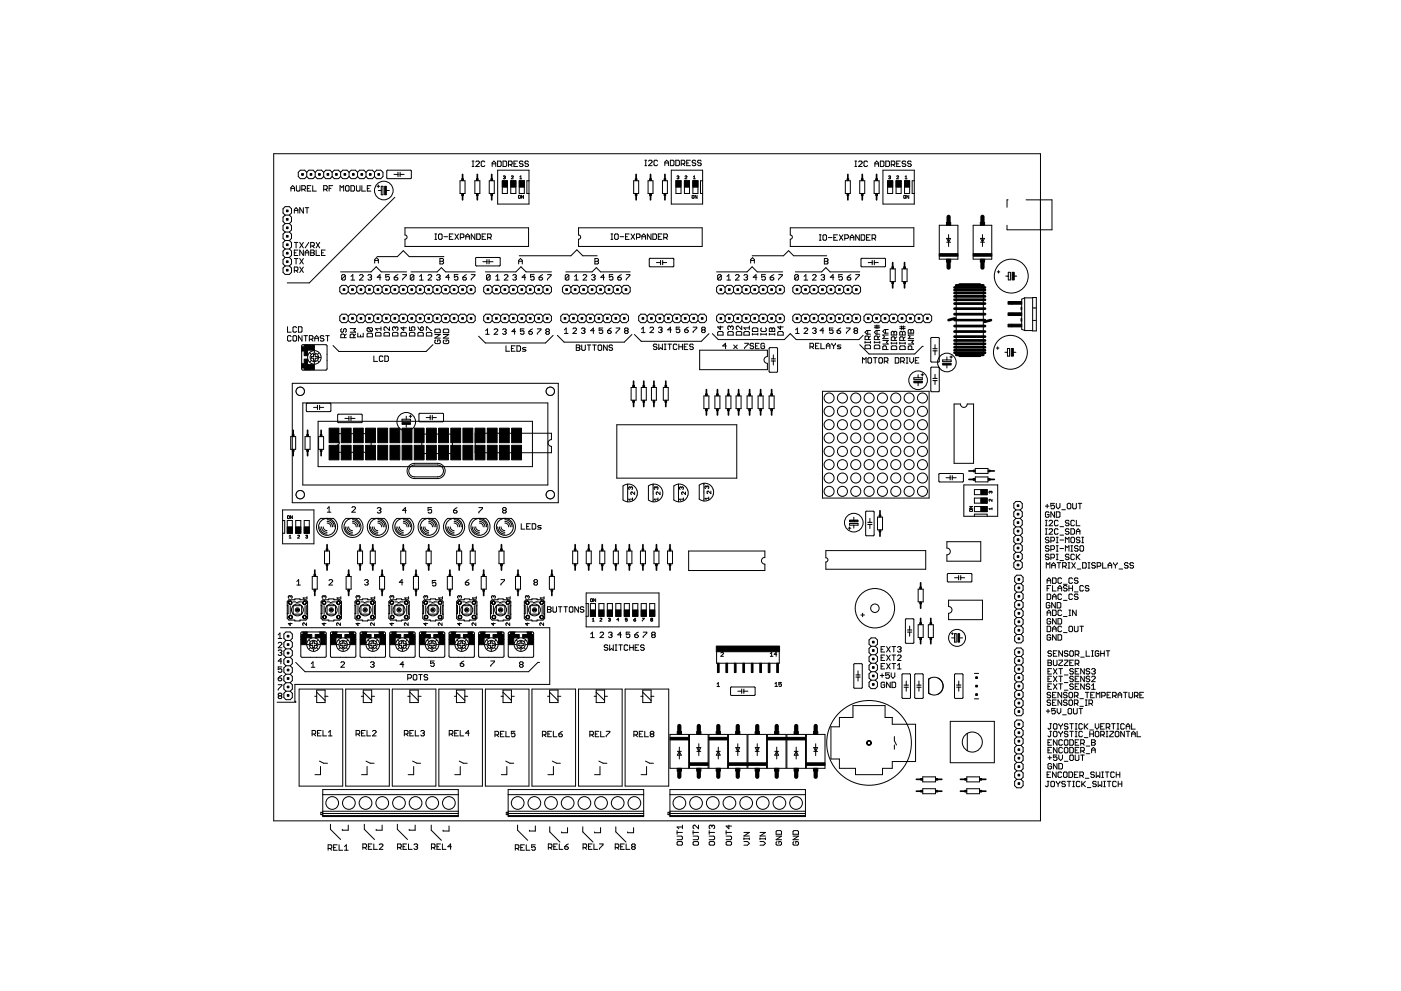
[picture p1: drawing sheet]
<svg xmlns="http://www.w3.org/2000/svg" width="420mm" height="297mm" viewBox="0 0 420 297" stroke-linecap="round" stroke-linejoin="round" font-family="sans-serif">
<g fill="none" stroke="#000" stroke-width=".3">
<path d="M82.1 46.1h229.9v199.9h-229.9zM87.2 57.3v-1.1l.6-.6 .5 .6v1.1M87.2 56.5h1.1M88.9 55.6v1.4l.3 .3h.5l.3-.3v-1.4M90.5 56.7h.8l.3-.2v-.6l-.3-.3h-.8v1.7M91.1 56.7l.5 .6M92 51.6v1.3M92 51.6l-.6-.6h-1.3l-.6 .6v1.3l.6 .7h1.3l.6-.7M92 51.6l.6-.6h1.3l.6 .6M92 52.9l.6 .7h1.3l.6-.7M92.2 56.5h.5M93.2 55.6h-1v1.7h1"/>
<path d="M93.8 55.6v1.7h1.1M94.5 51.6v1.3M94.5 51.6l.7-.6h1.2l.7 .6M94.5 52.9l.7 .7h1.2l.7-.7M97.1 51.6l.6-.6h1.3l.6 .6M97.1 52.9l.6 .7h1.3l.6-.7M97.1 51.6v1.3M97.1 56.7h.8l.2-.2v-.6l-.2-.3h-.8v1.7M97.6 56.7l.5 .6M98.7 56.5h.6M99.6 51.6l.6-.6h1.3l.7 .6M99.6 52.9l.6 .7h1.3l.7-.7"/>
<path d="M99.6 51.6v1.3M99.8 55.6h-1.1v1.7M102 57.3v-1.7l.5 .6 .6-.6v1.7M102.2 51.6v1.3M102.2 51.6l.6-.6h1.3l.6 .6M102.2 52.9l.6 .7h1.3l.6-.7M103.9 55.6h.5l.3 .3v1.1l-.3 .3h-.5l-.3-.3v-1.1zM104.7 51.6l.6-.6h1.3l.6 .6M104.7 52.9l.6 .7h1.3l.6-.7M104.7 51.6v1.3M105.2 55.6h.9l.2 .3v1.1l-.2 .3h-.9zM106.9 55.6v1.4l.2 .3h.6l.3-.3v-1.4"/>
<path d="M107.2 51.6v1.3M107.2 51.6l.7-.6h1.2l.7 .6M107.2 52.9l.7 .7h1.2l.7-.7M108.5 55.6v1.7h1.1M109.8 51.6l.6-.6h1.3l.6 .6M109.8 52.9l.6 .7h1.3l.6-.7M109.8 51.6v1.3M110.2 56.5h.5M111.2 55.6h-1v1.7h1M112.3 51.6v1.3M112.3 51.6l.6-.6h1.3l.7 .6v1.3l-.7 .7h-1.3l-.6-.7M113.1 55.8h.7"/>
<path d="M113.5 55.5v.7M113.5 57.1h.8M114.3 55.8h.6v2.6h-.6zM115.7 57.1h1.1M116.1 51.1l7.1-.1 .2 .3-.1 2.1-.2 .2-7-.1zM118.2 52.3h1.2M118.4 59.1l-25.6 25.7h-6.7M120 52.3h1.2M138 54.2h1.5v3.8h-1.5zM141.6 49.9h.5M141.6 48.3h.5M141.9 48.3v1.6"/>
<path d="M142.4 54.2h1.5v3.8h-1.5zM142.7 48.6l.2-.3h.6l.3 .3v.2l-1.1 1.1h1.1M145.4 48.6l-.3-.3h-.5l-.3 .3v1l.3 .3h.5l.3-.3M146.7 54.2h1.5v3.8h-1.5zM147.6 49.9v-1.1l.5-.5 .6 .5v1.1M147.6 49.1h1.1M149.2 48.3h.8l.3 .3v1l-.3 .3h-.8zM149.2 51h9.4v10.2h-9.4zM150.6 54.2h1.6v3.8h-1.6zM150.9 48.3h.8l.3 .3v1l-.3 .3h-.8zM150.9 52.9l.5-.2v.4M151.2 53.1h.2"/>
<path d="M151.4 53.1v.5l-.5-.2M152.5 49.4h.8l.3-.3v-.5l-.3-.3h-.8v1.6M153 49.4l.6 .5M153.2 54.2h1.5v3.8h-1.5zM153.4 52.9h.5l-.5 .7h.5M154.1 49.1h.6M155.2 48.3h-1.1v1.6h1.1M155.5 58.7h.6l-.2 .7-.4-.1zM155.7 54.2h1.5v3.8h-1.5zM155.9 53l.3-.3v.9M155.9 53.6h.6M156.9 48.6l-.3-.3h-.6l-.2 .5 .2 .3h.6l.3 .5-.3 .3h-.6l-.2-.3"/>
<path d="M157 58.6v.8l-.6-.8v.8M158.5 48.6l-.3-.3h-.5l-.3 .5 .3 .3h.5l.3 .5-.3 .3h-.5l-.3-.3M158.6 54.2h-.6v3.8h.6M190 54.2h1.5v3.8h-1.5zM193.4 49.7h.5M193.4 48h.5M193.7 48v1.7M194.4 54.2h1.4v3.8h-1.4zM194.5 48.3l.3-.3h.5l.3 .3v.3l-1.1 1.1h1.1M197.2 48.3l-.3-.3h-.5l-.3 .3v1.1l.3 .3h.5l.3-.3M198.7 54.2h1.5v3.8h-1.5zM199.4 49.7v-1.1l.5-.6 .6 .6v1.1"/>
<path d="M199.4 48.9h1.1M201 48h.8l.3 .3v1.1l-.3 .3h-.8zM201.3 51h9.4v10.2h-9.4zM202.7 48h.8l.3 .3v1.1l-.3 .3h-.8zM202.7 54.2h1.5v3.8h-1.5zM203 52.9l.4-.2v.4M203.3 53.1h.1M203.4 53.1v.5l-.4-.2M204.3 49.1h.8l.3-.2v-.6l-.3-.3h-.8v1.7M204.9 49.1l.5 .6M205.3 54.2h1.5v3.8h-1.5zM205.4 52.9h.6l-.6 .7h.6"/>
<path d="M206 48.9h.5M207 48h-1v1.7h1M207.6 58.7h.5l-.1 .7-.4-.1zM207.8 54.2h1.5v3.8h-1.5zM208 53l.2-.3v.9M208 53.6h.5M208.7 48.3l-.3-.3h-.5l-.3 .3 .3 .6h.5l.3 .2-.3 .6h-.5l-.3-.3M209 58.6v.8l-.5-.8v.8M210.3 48.3l-.3-.3h-.5l-.3 .3 .3 .6h.5l.3 .2-.3 .6h-.5l-.3-.3M210.7 54.2h-.6v3.8h.6M253.5 54.2h1.5v3.8h-1.5zM256.4 49.9h.5"/>
<path d="M256.4 48.3h.5M256.6 48.3v1.6M257.5 48.6l.2-.3h.6l.3 .3v.2l-1.1 1.1h1.1M257.8 54.2h1.5v3.8h-1.5zM260.2 48.6l-.3-.3h-.5l-.3 .3v1l.3 .3h.5l.3-.3M262.1 54.2h1.6v3.8h-1.6zM262.4 49.1h1.1M262.4 49.9v-1.1l.5-.5 .6 .5v1.1M264 48.3h.8l.3 .3v1l-.3 .3h-.8zM264.8 51h9.4v10.2h-9.4zM265.6 48.3h.9l.2 .3v1l-.2 .3h-.9zM266.2 54.2h1.5v3.8h-1.5z"/>
<path d="M266.5 52.9l.4-.2v.4M266.8 53.1h.1M266.9 53.1v.5l-.4-.2M267.3 49.4h.8l.3-.3v-.5l-.3-.3h-.8v1.6M267.8 49.4l.6 .5M268.7 54.2h1.6v3.8h-1.6zM268.9 52.9h.6l-.6 .7h.6M268.9 49.1h.6M270 48.3h-1.1v1.6h1.1M271 58.7h.6l-.1 .7-.5-.1zM271.3 54.2h1.5v3.8h-1.5zM271.4 53.6h.6"/>
<path d="M271.4 53l.3-.3v.9M271.7 48.6l-.3-.3h-.6l-.2 .3 .2 .5h.6l.3 .3-.3 .5h-.6l-.2-.3M272.5 58.6v.8l-.6-.8v.8M273.3 48.6l-.3-.3h-.5l-.3 .5 .3 .3h.5l.3 .5-.3 .3h-.5l-.3-.3M274.2 54.2h-.6v3.8h.6M302.3 59.9h-.3v2.2M307.7 59.9h7.8v9h-13.5v-1.4M85.5 67l-.6 .6v1.3l.6 .7M85.5 69.6l-.6 .6v1.3l.6 .6M85.5 64.5l-.6 .6v1.3l.6 .6M85.5 64.5l-.6-.7v-1.2l.6-.7h1.3l.6 .7v1.2l-.6 .7M85.5 79.7h1.3"/>
<path d="M85.5 77.2h1.3M85.5 79.7l-.6 .6v1.3l.6 .7h1.3l.6-.7v-1.3l-.6-.6M85.5 74.6l-.6 .7v1.2l.6 .7M85.5 77.2l-.6 .6v1.3l.6 .6M85.5 72.1l-.6 .6v1.3l.6 .6M85.5 72.1h1.3M85.5 74.6h1.3M85.5 69.6h1.3M85.5 64.5h1.3M85.5 67h1.3M86.8 72.1l.6 .6v1.3l-.6 .6M86.8 74.6l.6 .7v1.2l-.6 .7"/>
<path d="M86.8 69.6l.6 .6v1.3l-.6 .6M86.8 64.5l.6 .6v1.3l-.6 .6M86.8 67l.6 .6v1.3l-.6 .7M86.8 77.2l.6 .6v1.3l-.6 .6M88.3 77.5h1M88.3 63.9v-1.1l.5-.5 .5 .5v1.1M88.3 75.8h.5M88.3 72.7h1M88.3 63.1h1M88.8 72.7v1.6M88.8 77.5v1.6M89.3 75h-1v1.6h1"/>
<path d="M89.9 77.5l1.1 1.6M89.9 72.7l1.1 1.6M91 77.5l-1.1 1.6M91 62.3v1.6l-1.1-1.6v1.6M91 75v1.6l-1.1-1.6v1.6M91 72.7l-1.1 1.6M91.5 75.8h1.1M91.5 76.6v-1.1l.6-.5 .5 .5v1.1M91.5 62.3h1.1M92.1 62.3v1.6M92.6 72.7l-1.1 1.6M93.2 73.7h.8l.3-.2v-.6l-.3-.2h-.8v1.6"/>
<path d="M93.2 75h.8l.3 .2-.3 .6 .3 .5-.3 .3h-.8zM93.2 75.8h.8M93.7 73.7l.6 .6M94.8 75v1.6h1.1M94.8 72.7l1.1 1.6M95.9 72.7l-1.1 1.6M96.4 75.8h.6M97.5 75h-1.1v1.6h1.1M112.4 78.9v-1.1l.5-.6 .6 .6v1.1M112.4 78.1h1.1M113.1 76.9h6.1l1.7-1.8 1.8 1.8h10.4M121.5 68.3h37v5.6h-37v-2.2a.63 .63 0 0 0 .6-.6 .63 .63 0 0 0-.6-.7z"/>
<path d="M130.4 71.8h.6M130.4 70.1h.6M130.7 70.1v1.7M131.5 70.4l.3-.3h.5l.3 .3v1.1l-.3 .3h-.5l-.3-.3zM131.9 77.5h.9l.2 .3-.2 .5 .2 .5-.2 .3h-.9zM131.9 78.3h.9M133.1 71h1.1M134.8 71h.5M135.9 70.1h-1.1v1.7h1.1M136.4 70.1l1.1 1.7M137.5 70.1l-1.1 1.7M138 71.2h.9l.2-.2v-.6l-.2-.3h-.9v1.7"/>
<path d="M139.7 71h1.1M139.7 71.8v-1.1l.5-.6 .6 .6v1.1M142.4 70.1v1.7l-1.1-1.7v1.7M142.7 77.2h7.2l.1 2.3-.2 .2h-7l-.2-.2zM143 70.1h.8l.2 .3v1.1l-.2 .3h-.8zM144.6 71h.5M144.8 78.4h1.2M145.7 70.1h-1.1v1.7h1.1M146.2 71.2h.8l.3-.2v-.6l-.3-.3h-.8v1.7M146.7 78.4h1.1M146.8 71.2l.5 .6M155.6 79.1v-1.1l.5-.5 .5 .5v1.1"/>
<path d="M155.6 78.3h1M155.7 76.7h15.5l1.8-1.8 1.8 1.8h4.3M173.5 68.3h37.1v5.6h-37.1v-2.2a.63 .63 0 0 0 .6-.6 .63 .63 0 0 0-.6-.7zM178.4 77.5h.8l.3 .3-.3 .5 .3 .5-.3 .3h-.8zM178.4 78.3h.8M183.2 71.8h.6M183.2 70.1h.6M183.5 70.1v1.7M184.3 70.4l.3-.3h.5l.3 .3v1.1l-.3 .3h-.5l-.3-.3zM186 71h1M187.6 71h.6M188.7 70.1h-1.1v1.7h1.1"/>
<path d="M189.2 70.1l1.1 1.7M190.3 70.1l-1.1 1.7M190.9 71.2h.8l.3-.2v-.6l-.3-.3h-.8v1.7M192.5 71.8v-1.1l.6-.6 .5 .6v1.1M192.5 71h1.1M194.9 77.4h7l.2 2.4-.3 .2-6.9-.1zM195.2 70.1v1.7l-1.1-1.7v1.7M195.8 70.1h.8l.3 .3v1.1l-.3 .3h-.8zM196.9 78.7h1.2M197.4 71h.6M198.5 70.1h-1.1v1.7h1.1M198.7 78.7h1.2"/>
<path d="M199.1 71.2h.8l.3-.2v-.6l-.3-.3h-.8v1.7M199.6 71.2l.6 .6M225.1 78.1h1.1M225.1 78.9v-1.1l.6-.6 .5 .6v1.1M225.6 76.7h9.4l1.5-1.6 1.5 1.6h9.9M237 68.3h37.1v5.6h-37.1v-2.2a.63 .63 0 0 0 .6-.6 .63 .63 0 0 0-.6-.7zM245.7 72h.6M245.7 70.4h.6M246 70.4v1.6M247.1 70.4h.5l.3 .3v1l-.3 .3h-.5l-.3-.3v-1zM247.2 77.5h.9l.2 .3-.2 .5 .2 .5-.2 .3h-.9zM247.2 78.3h.9"/>
<path d="M248.4 71.2h1.1M250.1 71.2h.5M251.2 70.4h-1.1v1.6h1.1M251.7 70.4l1.1 1.6M252.8 70.4l-1.1 1.6M253.3 71.5h.9l.2-.3v-.5l-.2-.3h-.9v1.6M255 72v-1.1l.5-.5 .6 .5v1.1M255 71.2h1.1M257.7 70.4v1.6l-1.1-1.6v1.6M258.3 70.4h.8l.2 .3v1l-.2 .3h-.8zM258.3 77.5l7.1-.1 .2 2.4-.3 .2-6.9-.1zM259.9 71.2h.5"/>
<path d="M260.4 78.7h1.2M261 70.4h-1.1v1.6h1.1M261.5 71.5h.8l.3-.3v-.5l-.3-.3h-.8v1.6M262.1 71.5l.5 .5M262.2 78.7h1.2M281.7 67.5h5.6v10.2h-5.6zM283.9 72.6h1.2M283.9 71.5h1.2l-.6 1.1zM284.5 70.3v3.6M291.8 67.5h5.6v10.2h-5.6zM294.1 72.6h1.1M294.1 71.5h1.1l-.6 1.1z"/>
<path d="M294.6 70.3v3.6M86.2 97.9v1.7h1.1M88.3 81.1h.8l.2-.2v-.6l-.2-.3h-.8v1.7M88.8 81.1l.5 .6M88.9 98.2l-.2-.3h-.6l-.2 .3v1.1l.2 .3h.6l.2-.3M89.5 97.9h.8l.3 .3v1.1l-.3 .3h-.8zM89.9 80l1.1 1.7M91 80l-1.1 1.7M102.2 81.5h9.1l1.5-1.5 1.5 1.5h7.7M102.5 98.5l-.3 .3v.5l.6 .3 .2-.3v-.5l.6-.3 .2 .3v.5l-.2 .3M103.6 82.6l-.3-.3h-.6l-.2 .3v1.1M103.6 82.6v1.1l-.3 .2h-.6l-.2-.2"/>
<path d="M103.6 82.6l-1.1 1.1M104.4 94.8l-.6-.6h-1.3l-.6 .6v1.3l.6 .6h1.3l.6-.6M104.4 96.1l.7 .6h1.2l.7-.6M104.4 94.8l.7-.6h1.2l.7 .6M104.4 86.2v1.2M104.4 94.8v1.3M104.4 86.2l-.6-.7h-1.3l-.6 .7v1.2l.6 .7h1.3l.6-.7M104.4 86.2l.7-.7h1.2l.7 .7M104.4 87.4l.7 .7h1.2l.7-.7M105 98.5h1.6l-.5 .5 .5 .6h-1.6M105.3 82.9l.5-.6v1.6M105.3 83.9h1.1"/>
<path d="M107 96.1l.6 .6h1.3l.6-.6M107 94.8l.6-.6h1.3l.6 .6M107 86.2v1.2M107 94.8v1.3M107 86.2l.6-.7h1.3l.6 .7M107 87.4l.6 .7h1.3l.6-.7M107.3 99.9v1.1h1.6v-1.1M107.8 82.6l.3-.3h.5l.3 .3v.3l-1.1 1h1.1M109.5 96.1l.7 .6h1.2l.7-.6M109.5 94.8l.7-.6h1.2l.7 .6M109.5 86.2v1.2M109.5 94.8v1.3"/>
<path d="M109.5 86.2l.7-.7h1.2l.7 .7M109.5 87.4l.7 .7h1.2l.7-.7M110.3 82.6l.3-.3h.6l.2 .3-.2 .5M110.4 98.2l1 1.1M110.4 98.2l-.3 .3v.6l.3 .2h1M110.4 98.2h1l.3 .3v.6l-.3 .2M110.9 83.1h.3M111.2 83.1l.2 .3-.2 .5h-.6l-.3-.2M112.1 96.1l.6 .6h1.3l.6-.6M112.1 94.8l.6-.6h1.3l.6 .6M112.1 86.2v1.2M112.1 94.8v1.3"/>
<path d="M112.1 86.2l.6-.7h1.3l.6 .7M112.1 87.4l.6 .7h1.3l.6-.7M112.6 99.9l.3-.3h1.1l.3 .3v.8h-1.7zM114.2 83.1h-1.1l.9-.8v1.6M114.3 98.5h-1.7l.6 .6M114.3 98v1.1M114.6 96.1l.6 .6h1.3l.6-.6M114.6 94.8l.6-.6h1.3l.6 .6M114.6 86.2v1.2M114.6 94.8v1.3M114.6 86.2l.6-.7h1.3l.6 .7M114.6 87.4l.6 .7h1.3l.6-.7"/>
<path d="M115.2 99.9l.2-.3h1.1l.3 .3v.8h-1.6zM116.8 82.3h-1.1v.8l.5-.2 .6 .2v.6l-.3 .2h-.5l-.3-.2M116.8 98v1.1l-1.1-1.1-.5 .3v.5l.2 .3M117.1 96.1l.7 .6h1.2l.7-.6M117.1 94.8l.7-.6h1.2l.7 .6M117.1 86.2v1.2M117.1 94.8v1.3M117.1 86.2l.7-.7h1.2l.7 .7M117.1 87.4l.7 .7h1.2l.7-.7M117.7 99.9l.3-.3h1.1l.2 .3v.8h-1.6zM118.2 83.1h.8l.3 .6-.3 .2h-.5l-.3-.2zM118.5 98.3l.3-.3 .5 .3v.5l-.2 .3"/>
<path d="M118.5 98.3l-.2-.3-.6 .3v.5l.3 .3M118.5 98.3v.2M119.3 82.3l-1.1 .8M119.7 96.1l.6 .6h1.3l.6-.6M119.7 94.8l.6-.6h1.3l.6 .6M119.7 86.2v1.2M119.7 94.8v1.3M119.7 86.2l.6-.7h1.3l.6 .7M119.7 87.4l.6 .7h1.3l.6-.7M120.2 99.9l.3-.3h1.1l.3 .3v.8h-1.7zM120.8 82.3h1.1v.3l-1.1 1.1v.2M121.1 98v1.1l-.9-.8h1.7"/>
<path d="M122.2 96.1l.7 .6h1.2l.7-.6M122.2 94.8l.7-.6h1.2l.7 .6M122.2 86.2v1.2M122.2 94.8v1.3M122.2 86.2l.7-.7h1.2l.7 .7M122.2 87.4l.7 .7h1.2l.7-.7M122.8 98v1.1h.8l-.3-.6 .3-.5h.5l.3 .3v.5l-.3 .3M122.8 99.9l.3-.3h1l.3 .3v.8h-1.6zM123.2 81.5h7.9l1.3-1.3 1.2 1.3h8.9M124.1 82.6l-.2-.3h-.6l-.3 .3v1.1M124.1 82.6l-1.1 1.1M124.1 82.6v1.1l-.2 .2h-.6l-.3-.2"/>
<path d="M124.8 96.1l.6 .6h1.3l.6-.6M124.8 94.8l.6-.6h1.3l.6 .6M124.8 86.2v1.2M124.8 94.8v1.3M124.8 86.2l.6-.7h1.3l.6 .7M124.8 87.4l.6 .7h1.3l.6-.7M125.3 99.9l.3-.3h1.1l.3 .3v.8h-1.7zM125.3 98l.9 1.1M125.8 83.9h1.1M125.8 82.9l.6-.6v1.6M126.4 98l.6 .3v.5l-.3 .3h-.5v-.8zM127.3 96.1l.6 .6h1.3l.6-.6"/>
<path d="M127.3 94.8l.6-.6h1.3l.6 .6M127.3 86.2v1.2M127.3 94.8v1.3M127.3 86.2l.6-.7h1.3l.6 .7M127.3 87.4l.6 .7h1.3l.6-.7M127.9 99.1v-1.1h.2l1.1 1.1h.3M127.9 99.9l.2-.3h1.1l.3 .3v.8h-1.6zM128.4 82.6l.3-.3h.5l.3 .3v.3l-1.1 1h1.1M129.8 96.1l.7 .6h1.2l.7-.6M129.8 94.8l.7-.6h1.2l.7 .6M129.8 86.2v1.2M129.8 94.8v1.3"/>
<path d="M129.8 86.2l.7-.7h1.2l.7 .7M129.8 87.4l.7 .7h1.2l.7-.7M130.7 98.6h1.1l.2 .3v.8h-1.6v-.8zM130.9 82.6l.3-.3h.5l.3 .3-.3 .5M131.5 83.1h.2M131.7 83.1l.3 .3-.3 .5h-.5l-.3-.2M132.4 96.1l.6 .6h1.3l.6-.6M132.4 94.8l.6-.6h1.3l.6 .6M132.4 86.2v1.2M132.4 94.8v1.3M132.4 86.2l.6-.7h1.3l.6 .7M132.4 87.4l.6 .7h1.3l.6-.7"/>
<path d="M132.9 98.9l.3-.3h1.1l.3 .3v.8h-1.7zM134.8 83.1h-1.1l.8-.8v1.6M134.9 96.1l.7 .6h1.2l.7-.6M134.9 94.8l.7-.6h1.2l.7 .6M134.9 86.2v1.2M134.9 94.8v1.3M134.9 86.2l.7-.7h1.2l.7 .7M134.9 87.4l.7 .7h1.2l.7-.7M137.3 82.3h-1.1v.8l.6-.2 .5 .2v.6l-.2 .2h-.6l-.3-.2M137.5 96.1l.6 .6h1.3l.6-.6M137.5 94.8l.6-.6h1.3l.6 .6M137.5 86.2v1.2"/>
<path d="M137.5 94.8v1.3M137.5 86.2l.6-.7h1.3l.6 .7M137.5 87.4l.6 .7h1.3l.6-.7M138.8 83.1h.8l.3 .6-.3 .2h-.5l-.3-.2zM139.9 82.3l-1.1 .8M140 94.8l.6-.6h1.3l.6 .6v1.3l-.6 .6h-1.3l-.6-.6M140 86.2l.6-.7h1.3l.6 .7v1.2l-.6 .7h-1.3l-.6-.7M140 86.2v1.2M140 94.8v1.3M141.3 82.3h1.1v.3l-1.1 1.1v.2M145.6 81.5h9.1l1.5-1.5 1.6 1.5h7.6M145.6 99.1l.6-.5v1.6"/>
<path d="M147 82.6l-.3-.3h-.5l-.3 .3v1.1M147 82.6v1.1l-.3 .2h-.5l-.3-.2M147 82.6l-1.1 1.1M147.6 94.8l-.6-.6h-1.3l-.6 .6v1.3l.6 .6h1.3l.6-.6M147.6 96.1l.6 .6h1.3l.6-.6M147.6 86.2v1.2M147.6 94.8v1.3M147.6 94.8l.6-.6h1.3l.6 .6M147.6 86.2l-.6-.7h-1.3l-.6 .7v1.2l.6 .7h1.3l.6-.7M147.6 86.2l.6-.7h1.3l.6 .7M147.6 87.4l.6 .7h1.3l.6-.7M148.2 98.8l.3-.2h.5l.3 .2v.3l-1.1 1.1h1.1"/>
<path d="M148.7 82.9l.5-.6v1.6M148.7 83.9h1.1M150.1 96.1l.7 .6h1.2l.7-.6M150.1 86.2v1.2M150.1 94.8v1.3M150.1 94.8l.7-.6h1.2l.7 .6M150.1 86.2l.7-.7h1.2l.7 .7M150.1 87.4l.7 .7h1.2l.7-.7M150.7 98.8l.3-.2h.5l.3 .2-.3 .6M151.2 82.6l.3-.3h.5l.3 .3v.3l-1.1 1h1.1M151.3 99.4h.2M151.5 99.4l.3 .3-.3 .5h-.5l-.3-.3"/>
<path d="M152.7 96.1l.6 .6h1.3l.6-.6M152.7 94.8l.6-.6h1.3l.6 .6M152.7 86.2v1.2M152.7 94.8v1.3M152.7 86.2l.6-.7h1.3l.6 .7M152.7 87.4l.6 .7h1.3l.6-.7M153.8 82.6l.3-.3h.5l.3 .3-.3 .5M154.3 83.1h.3M154.6 83.1l.3 .3-.3 .5h-.5l-.3-.2M154.6 99.4h-1.1l.8-.8v1.6M155.2 96.1l.7 .6h1.2l.7-.6M155.2 94.8l.7-.6h1.2l.7 .6"/>
<path d="M155.2 86.2v1.2M155.2 94.8v1.3M155.2 86.2l.7-.7h1.2l.7 .7M155.2 87.4l.7 .7h1.2l.7-.7M157.1 98.6h-1v.8l.5-.3 .5 .3v.5l-.2 .3h-.6l-.2-.3M157.6 83.1h-1l.8-.8v1.6M157.8 96.1l.6 .6h1.3l.6-.6M157.8 94.8l.6-.6h1.3l.6 .6M157.8 86.2v1.2M157.8 94.8v1.3M157.8 86.2l.6-.7h1.3l.6 .7M157.8 87.4l.6 .7h1.3l.6-.7"/>
<path d="M158.6 99.4h.8l.3 .5-.3 .3h-.5l-.3-.3zM159.7 98.6l-1.1 .8M160.2 82.3h-1.1v.8l.6-.2 .5 .2v.6l-.3 .2h-.5l-.3-.2M160.3 96.1l.6 .6h1.3l.6-.6M160.3 94.8l.6-.6h1.3l.6 .6M160.3 86.2v1.2M160.3 94.8v1.3M160.3 86.2l.6-.7h1.3l.6 .7M160.3 87.4l.6 .7h1.3l.6-.7M161.1 98.6h1.1v.2l-1.1 1.1v.3M161.6 83.1h.9l.2 .6-.2 .2h-.6l-.3-.2zM162.7 82.3l-1.1 .8"/>
<path d="M162.8 94.8l.7-.6h1.2l.7 .6v1.3l-.7 .6h-1.2l-.7-.6M162.8 86.2v1.2M162.8 94.8v1.3M162.8 86.2l.7-.7h1.2l.7 .7v1.2l-.7 .7h-1.2l-.7-.7M164 99.4l-.3-.3 .3-.5h.5l.3 .2-.3 .6M164 99.4l-.3 .3 .3 .5h.5l.3-.3-.3-.5M164 99.4h.5M164.2 82.3h1.1v.3l-1.1 1.1v.2M169.3 98.9l.5-.6v1.6M169.3 99.9h1M169.7 81.5h7.9l1.2-1.3 1.3 1.3h8.9M170.6 82.6v1.1l-.3 .2h-.5l-.3-.2"/>
<path d="M170.6 82.6l-.3-.3h-.5l-.3 .3v1.1M170.6 82.6l-1.1 1.1M170.7 94.8l-.6-.6h-1.3l-.6 .6v1.3l.6 .6h1.3l.6-.6M170.7 96.1l.6 .6h1.3l.6-.6M170.7 94.8l.6-.6h1.3l.6 .6M170.7 94.8v1.3M171.2 86.2l-.6-.7h-1.3l-.6 .7v1.2l.6 .7h1.3l.6-.7M171.2 86.2l.7-.7h1.2l.7 .7M171.2 87.4l.7 .7h1.2l.7-.7M171.2 86.2v1.2M171.8 98.6l.3-.3h.5l.3 .3v.3l-1.1 1h1.1M172.3 82.9l.5-.6v1.6"/>
<path d="M172.3 83.9h1.1M173.2 96.1l.7 .6h1.3l.6-.6M173.2 94.8l.7-.6h1.3l.6 .6M173.2 94.8v1.3M173.8 86.2l.6-.7h1.3l.6 .7M173.8 87.4l.6 .7h1.3l.6-.7M173.8 86.2v1.2M174.3 98.6l.3-.3h.6l.2 .3-.2 .5M174.9 82.6l.2-.3h.6l.2 .3v.3l-1 1h1M174.9 99.1h.3M175.2 99.1l.2 .3-.2 .5h-.6l-.3-.2M175.8 96.1l.6 .6h1.3l.6-.6"/>
<path d="M175.8 94.8l.6-.6h1.3l.6 .6M175.8 94.8v1.3M176.3 86.2l.6-.7h1.3l.6 .7M176.3 87.4l.6 .7h1.3l.6-.7M176.3 86.2v1.2M177.4 82.6l.3-.3h.5l.3 .3-.3 .5M177.9 83.1h.3M178.2 83.1l.3 .3-.3 .5h-.5l-.3-.2M178.2 99.1h-1.1l.8-.8v1.6M178.3 96.1l.7 .6h1.2l.7-.6M178.3 94.8l.7-.6h1.2l.7 .6M178.3 94.8v1.3"/>
<path d="M178.8 86.2l.7-.7h1.2l.7 .7M178.8 87.4l.7 .7h1.2l.7-.7M178.8 86.2v1.2M180.8 98.3h-1.1v.8l.5-.2 .6 .2v.6l-.3 .2h-.5l-.3-.2M180.9 96.1l.6 .6h1.3l.6-.6M180.9 94.8l.6-.6h1.3l.6 .6M180.9 94.8v1.3M181.3 83.1h-1.1l.8-.8v1.6M181.4 86.2l.6-.7h1.3l.6 .7M181.4 87.4l.6 .7h1.3l.6-.7M181.4 86.2v1.2M182.2 99.1h.8l.3 .6-.3 .2h-.5l-.3-.2z"/>
<path d="M183.3 98.3l-1.1 .8M183.4 96.1l.6 .6h1.3l.6-.6M183.4 94.8l.6-.6h1.3l.6 .6M183.4 94.8v1.3M183.8 82.3h-1.1v.8l.6-.2 .5 .2v.6l-.3 .2h-.5l-.3-.2M183.9 86.2l.7-.7h1.2l.7 .7M183.9 87.4l.7 .7h1.2l.7-.7M183.9 86.2v1.2M184.8 98.3h1v.3l-1 1.1v.2M185.3 83.1h.8l.3 .6-.3 .2h-.6l-.2-.2zM185.9 94.8l.7-.6h1.3l.6 .6v1.3l-.6 .6h-1.3l-.7-.6M185.9 94.8v1.3"/>
<path d="M186.4 82.3l-1.1 .8M186.5 86.2l.6-.7h1.3l.6 .7v1.2l-.6 .7h-1.3l-.6-.7M186.5 86.2v1.2M187.6 99.1l-.3 .3 .3 .5h.5l.3-.2-.3-.6M187.6 99.1l-.3-.2 .3-.6h.5l.3 .3-.3 .5M187.6 99.1h.5M187.8 82.3h1.1v.3l-1.1 1.1v.2M192.4 99.7h1.1M192.4 98.6l.5-.5v1.6M194.1 94.8l-.7-.6h-1.2l-.7 .6v1.3l.7 .6h1.2l.7-.6M194.1 96.1l.6 .6h1.3l.6-.6M194.1 94.8l.6-.6h1.3l.6 .6"/>
<path d="M194.1 94.8v1.3M194.9 98.3l.3-.2h.5l.3 .2v.3l-1.1 1.1h1.1M196.6 96.1l.7 .6h1.2l.7-.6M196.6 94.8l.7-.6h1.2l.7 .6M196.6 94.8v1.3M197.5 98.3l.2-.2h.6l.2 .2-.2 .6M198 98.9h.3M198.3 98.9l.2 .2-.2 .6h-.6l-.2-.3M199.2 96.1l.6 .6h1.3l.6-.6M199.2 94.8l.6-.6h1.3l.6 .6M199.2 94.8v1.3M201.3 98.9h-1l.8-.8v1.6"/>
<path d="M201.7 96.1l.6 .6h1.3l.6-.6M201.7 94.8l.6-.6h1.3l.6 .6M201.7 94.8v1.3M203.9 98.1h-1.1v.8l.5-.3 .6 .3v.5l-.3 .3h-.5l-.3-.3M204.2 96.1l.7 .6h1.2l.7-.6M204.2 94.8l.7-.6h1.2l.7 .6M204.2 94.8v1.3M205.3 98.9h.8l.3 .5-.3 .3h-.5l-.3-.3zM206.4 98.1l-1.1 .8M206.8 96.1l.6 .6h1.3l.6-.6M206.8 94.8l.6-.6h1.3l.6 .6M206.8 94.8v1.3"/>
<path d="M207.9 98.1h1.1v.2l-1.1 1.1v.3M209.3 94.8l.7-.6h1.2l.7 .6v1.3l-.7 .6h-1.2l-.7-.6M209.3 94.8v1.3M210.7 98.9l-.3 .2 .3 .6h.5l.3-.3-.3-.5M210.7 98.9h.5M210.7 98.9l-.3-.3 .3-.5h.5l.3 .2-.3 .6M214.9 81.5h9.1l1.6-1.5 1.5 1.5h7.6M215.2 99.6l.3-.2h1.1l.3 .2v.9h-1.7zM216 97.7v1.1l-.8-.8h1.7M216.3 82.6l-.3-.3h-.5l-.3 .3v1.1M216.3 82.6v1.1l-.3 .2h-.5l-.3-.2M216.3 82.6l-1.1 1.1"/>
<path d="M217.4 94.8l-.6-.6h-1.3l-.6 .6v1.3l.6 .6h1.3l.6-.6M217.4 96.1l.7 .6h1.3l.6-.6M217.4 94.8l.7-.6h1.3l.6 .6M217.4 86.2v1.2M217.4 94.8v1.3M217.4 86.2l-.6-.7h-1.3l-.6 .7v1.2l.6 .7h1.3l.6-.7M217.4 86.2l.7-.7h1.3l.6 .7M217.4 87.4l.7 .7h1.3l.6-.7M218 83.9h1.1M218 82.9l.6-.6v1.6M218.3 99.6l.2-.2h1.1l.3 .2v.9h-1.6zM219.1 98v.3"/>
<path d="M219.1 98l.3-.3 .5 .3v.6l-.3 .2M219.1 98l-.3-.3-.5 .3v.6l.2 .2M220 96.1l.6 .6h1.3l.6-.6M220 94.8l.6-.6h1.3l.6 .6M220 86.2v1.2M220 94.8v1.3M220 86.2l.6-.7h1.3l.6 .7M220 87.4l.6 .7h1.3l.6-.7M220.6 82.6l.2-.3h.6l.3 .3v.3l-1.1 1h1.1M220.8 99.6l.3-.2h1.1l.2 .2v.9h-1.6zM222.4 97.7v1.1l-1-1.1h-.3l-.3 .3v.6l.3 .2M222.5 96.1l.7 .6h1.2l.7-.6"/>
<path d="M222.5 94.8l.7-.6h1.2l.7 .6M222.5 86.2v1.2M222.5 94.8v1.3M222.5 86.2l.7-.7h1.2l.7 .7M222.5 87.4l.7 .7h1.2l.7-.7M223.1 99.6l.3-.2h1.1l.2 .2v.9h-1.6zM223.1 82.6l.3-.3h.5l.3 .3-.3 .5M223.6 83.1h.3M223.9 83.1l.3 .3-.3 .5h-.5l-.3-.2M224.7 98.3h-1.6l.5 .5M224.7 97.7v1.1M225.1 96.1l.6 .6h1.3l.6-.6"/>
<path d="M225.1 94.8l.6-.6h1.3l.6 .6M225.1 86.2v1.2M225.1 94.8v1.3M225.1 86.2l.6-.7h1.3l.6 .7M225.1 87.4l.6 .7h1.3l.6-.7M225.6 98.6l.3-.3h1.1l.3 .3v.8h-1.7zM225.6 99.9v.6M227 83.1h-1.1l.8-.8v1.6M227.3 99.9v.6M227.6 96.1l.6 .6h1.3l.6-.6M227.6 94.8l.6-.6h1.3l.6 .6M227.6 86.2v1.2"/>
<path d="M227.6 94.8v1.3M227.6 86.2l.6-.7h1.3l.6 .7M227.6 87.4l.6 .7h1.3l.6-.7M228.2 99.9v.6M228.5 98.3l-.3 .3v.5l.3 .3h1l.3-.3v-.5l-.3-.3M229.5 82.3h-1.1v.8l.6-.2 .5 .2v.6l-.2 .2h-.6l-.3-.2M229.8 99.9v.6M230.1 96.1l.7 .6h1.3l.6-.6M230.1 94.8l.7-.6h1.3l.6 .6M230.1 86.2v1.2M230.1 94.8v1.3M230.1 86.2l.7-.7h1.3l.6 .7"/>
<path d="M230.1 87.4l.7 .7h1.3l.6-.7M230.7 98.6l.3-.3 .5 .3 .6-.3 .2 .3v.8h-1.6zM230.7 99.9v.6M231 83.1h.8l.3 .6-.3 .2h-.6l-.2-.2zM231.5 98.6v.8M232.1 82.3l-1.1 .8M232.3 99.9v.6M232.7 94.8l.6-.6h1.3l.6 .6v1.3l-.6 .6h-1.3l-.6-.6M232.7 86.2v1.2M232.7 94.8v1.3M232.7 86.2l.6-.7h1.3l.6 .7v1.2l-.6 .7h-1.3l-.6-.7M233.3 99.6l.2-.2h1.1l.3 .2v.9h-1.6z"/>
<path d="M233.5 82.3h1.1v.3l-1.1 1.1v.2M234.1 97.7v1.1l-.8-.8h1.6M238.5 81.5h7.9l1.3-1.3 1.2 1.3h8.9M238.6 99.9h1.1M238.6 98.9l.5-.6v1.6M239.4 82.6l-.2-.3h-.6l-.3 .3v1.1M239.4 82.6v1.1l-.2 .2h-.6l-.3-.2M239.4 82.6l-1.1 1.1M240.3 94.8l-.6-.6h-1.3l-.6 .6v1.3l.6 .6h1.3l.6-.6M240.3 96.1l.6 .6h1.3l.6-.6M240.3 94.8l.6-.6h1.3l.6 .6M240.3 86.2l-.6-.7h-1.3l-.6 .7v1.2l.6 .7h1.3l.6-.7"/>
<path d="M240.3 86.2l.6-.7h1.3l.6 .7M240.3 87.4l.6 .7h1.3l.6-.7M240.3 86.2v1.2M240.3 94.8v1.3M241.1 98.6l.3-.3h.6l.2 .3v.3l-1.1 1h1.1M241.1 83.9h1.1M241.1 82.9l.6-.6v1.6M242.8 96.1l.7 .6h1.3l.6-.6M242.8 94.8l.7-.6h1.3l.6 .6M242.8 86.2l.7-.7h1.3l.6 .7M242.8 87.4l.7 .7h1.3l.6-.7M242.8 86.2v1.2"/>
<path d="M242.8 94.8v1.3M243.7 82.6l.2-.3h.6l.3 .3v.3l-1.1 1h1.1M243.7 98.6l.2-.3h.6l.3 .3-.3 .5M244.2 99.1h.3M244.5 99.1l.3 .3-.3 .5h-.6l-.2-.2M245.4 96.1l.6 .6h1.3l.6-.6M245.4 94.8l.6-.6h1.3l.6 .6M245.4 86.2l.6-.7h1.3l.6 .7M245.4 87.4l.6 .7h1.3l.6-.7M245.4 86.2v1.2M245.4 94.8v1.3M246.2 82.6l.3-.3h.5l.3 .3-.3 .5"/>
<path d="M246.8 83.1h.2M247 99.1h-1l.8-.8v1.6M247 83.1l.3 .3-.3 .5h-.5l-.3-.2M247.9 96.1l.7 .6h1.2l.7-.6M247.9 94.8l.7-.6h1.2l.7 .6M247.9 86.2l.7-.7h1.2l.7 .7M247.9 87.4l.7 .7h1.2l.7-.7M247.9 86.2v1.2M247.9 94.8v1.3M249.8 98.3h-1v.8l.5-.2 .5 .2v.6l-.2 .2h-.6l-.2-.2M250.1 83.1h-1.1l.8-.8v1.6M250.5 96.1l.6 .6h1.3l.6-.6"/>
<path d="M250.5 94.8l.6-.6h1.3l.6 .6M250.5 86.2l.6-.7h1.3l.6 .7M250.5 87.4l.6 .7h1.3l.6-.7M250.5 86.2v1.2M250.5 94.8v1.3M251 99.1h.9l.2 .6-.2 .2h-.6l-.3-.2zM252.1 98.3l-1.1 .8M252.6 82.3h-1.1v.8l.6-.2 .5 .2v.6l-.2 .2h-.6l-.3-.2M253 96.1l.6 .6h1.3l.6-.6M253 94.8l.6-.6h1.3l.6 .6M253 86.2l.6-.7h1.3l.6 .7M253 87.4l.6 .7h1.3l.6-.7"/>
<path d="M253 86.2v1.2M253 94.8v1.3M253.8 98.3h1.1v.3l-1.1 1.1v.2M254.1 83.1h.8l.3 .6-.3 .2h-.5l-.3-.2zM255.2 82.3l-1.1 .8M255.5 94.8l.7-.6h1.3l.6 .6v1.3l-.6 .6h-1.3l-.7-.6M255.5 86.2l.7-.7h1.3l.6 .7v1.2l-.6 .7h-1.3l-.7-.7M255.5 86.2v1.2M255.5 94.8v1.3M256.4 99.1l-.3-.2 .3-.6h.5l.3 .3-.3 .5M256.4 99.1h.5M256.4 99.1l-.3 .3 .3 .5h.5l.3-.2-.3-.6"/>
<path d="M256.6 82.3h1.1v.3l-1.1 1.1v.2M260.2 99.1v1.1M261 99.1h-1l-.6 .5 .6 .6h1M261.6 94.8l-.6-.6h-1.3l-.6 .6v1.3l.6 .6h1.3l.6-.6M261.6 96.1l.7 .6h1.2l.7-.6M261.6 94.8l.7-.6h1.2l.7 .6M261.6 94.8v1.3M262.2 98.2h1.6M262.2 97.7h1.6M262.8 97.4v1.1M263 99.1v1.1M263.3 97.4v1.1"/>
<path d="M263.8 99.1h-1l-.6 .5 .6 .6h1M264.2 96.1l.6 .6h1.3l.6-.6M264.2 94.8l.6-.6h1.3l.6 .6M264.2 94.8v1.3M265.6 98.8v1.1M266.4 98.8h-1.1l-.5 .5 .5 .6h1.1M266.7 96.1l.6 .6h1.3l.6-.6M266.7 94.8l.6-.6h1.3l.6 .6M266.7 94.8v1.3M267 80.6h1.5v3.8h-1.5zM267.3 99.6l.3-.3 .5 .3 .5-.3 .3 .3v.8h-1.6zM268.1 99.6v.8"/>
<path d="M269.2 96.1l.7 .6h1.2l.7-.6M269.2 94.8l.7-.6h1.2l.7 .6M269.2 94.8v1.3M269.8 99.6l.3-.3 .5 .3 .6-.3 .3 .3v.8h-1.7zM269.8 98.5h1.7M269.8 98h1.7M270.4 97.7v1.1M270.5 80.6h1.5v3.8h-1.5zM270.6 99.6v.8M270.9 97.7v1.1M271.8 96.1l.6 .6h1.3l.6-.6M271.8 94.8l.6-.6h1.3l.6 .6"/>
<path d="M271.8 94.8v1.3M272.4 99l.2-.2 .6 .2 .5-.2 .3 .2v.9h-1.6zM273.2 99v.9M274.3 96.1l.7 .6h1.2l.7-.6M274.3 94.8l.7-.6h1.2l.7 .6M274.3 94.8v1.3M276.9 94.8l.6-.6h1.3l.6 .6v1.3l-.6 .6h-1.3l-.6-.6M276.9 94.8v1.3M286.8 85.5v20.9M294.9 85.5v20.9M299.1 81.5h.7M299.5 81.1v.8"/>
<path d="M301.6 82.8h.8M302.4 81.6h.6v2.3h-.6zM303.9 82.8h1M307.3 99.1h2.4M307.3 89.3h2.4M307.3 89.3l-.9 .4v9l.9 .4M307.3 89.3v9.8M309.7 89.2h1.1v10h-1.1zM309.7 92.3h.2M309.7 96.1h.2M310 92.3h.1M310 96.1h.1"/>
<path d="M310.2 92.3h.1M310.2 96.1h.1M310.4 92.3h.1M310.4 96.1h.1M310.6 92.3h.1M310.6 96.1h.1M87.3 100.9l-.3-.3h-.5l-.3 .3v1.1l.3 .2h.5l.3-.2M87.7 114.9h79.7v35.8h-79.7zM88.1 100.6h.6l.2 .3v1.1l-.2 .2h-.6l-.2-.2v-1.1zM90.6 103.4h7.4v7.4h-7.4zM90.6 100.6v1.6l-1.1-1.6v1.6M91.1 100.6h1.1"/>
<path d="M91.7 100.6v1.6M92.8 101.7h.8l.3-.3v-.5l-.3-.3h-.8v1.6M92.9 105.7l.5 .5M93.3 101.7l.6 .5M93.4 106.9h.6v-.7h.5v.7h.7v.5h-.7v.6h-.5v-.6h-.6zM93.4 108l-.5 .5M94.3 105.2v.5M94.3 108.5v.5M94.4 102.2v-1l.6-.6 .5 .6v1M94.4 101.4h1.1M95.3 108.1l.2 .3M95.5 105.9l-.2 .2"/>
<path d="M95.7 107.1h.5M97.1 100.9l-.2-.3h-.6l-.2 .6 .2 .2h.6l.2 .6-.2 .2h-.6l-.2-.2M97.7 100.6h1.1M98.2 100.6v1.6M103.3 101.2v-.8l-.3-.3h-.5l-.3 .3v.8h1.6M103.8 100.1l-.5 .6M106.1 101.2v-.8l-.3-.3h-.5l-.3 .3v.8h1.6M106.6 100.1l-.5 .6M108.1 100.4v.6M110.1 100.1l.3-.2h1l.3 .2v.9h-1.6zM112.1 106.7v1.6h1.1M114.9 107l-.3-.3h-.6l-.2 .3v1.1l.2 .2h.6l.3-.2"/>
<path d="M115.4 106.7h.8l.3 .3v1.1l-.3 .2h-.8zM129.8 103.3l-2 2h-26.2l-1.7-1.7M130.4 100.3h1.6l-1.6 1h1.6M130.7 101.9l-.3 .3v.5l.3 .3h1.1l.2-.3v-.5l-.2-.3h-.6v.5M132.9 100.3h1.7l-1.7 1h1.7M133.2 101.9l-.3 .3v.5l.3 .3h1.1l.3-.3v-.5l-.3-.3h-.5v.5M145.6 100.2h1.1M151.7 103.7v1.6h1.1M153.4 104.5h.5M154.5 103.7h-1.1v1.6h1.1M155 103.7h.8l.3 .2v1.1l-.3 .3h-.8zM157.7 104.2h-.8l-.2 .3 1 .5-.2 .3h-.8"/>
<path d="M165.9 100.5l-2.3 2.3h-18l-2.1-2M172.8 104.2h.8M172.8 103.4h.8l.3 .3-.3 .5 .3 .6-.3 .2h-.8zM174.5 103.4v1.4l.2 .2h.6l.2-.2v-1.4M176.1 103.4h1.1M176.6 103.4v1.6M177.7 103.4h1.1M178.3 103.4v1.6M179.6 103.4h.6l.2 .3v1.1l-.2 .2h-.6l-.2-.2v-1.1zM182.1 103.4v1.6l-1.1-1.6v1.6M183.7 103.7l-.2-.3h-.6l-.3 .5 .3 .3h.6l.2 .6-.2 .2h-.6l-.3-.2M189.3 116.1h1.5v3.9h-1.5z"/>
<path d="M189.5 100.3l-2.3 2.3h-18l-2-2.1M192.3 116.1h1.5v3.9h-1.5zM195.4 116.1h1.4v3.9h-1.4zM197 103.4l-.3-.3h-.5l-.3 .6 .3 .2h.5l.3 .6-.3 .3h-.5l-.3-.3M197.6 103.1v1.7l.5-.6 .5 .6v-1.7M198.9 116.1h1.5v3.9h-1.5zM199.2 104.8h.5M199.2 103.1h.5M199.5 103.1v1.7M200.3 103.1h1.1M200.8 103.1v1.7M203 103.4l-.2-.3h-.6l-.3 .3v1.1l.3 .3h.6l.2-.3"/>
<path d="M203.6 103.9h1.1M203.6 103.1v1.7M204.7 103.1v1.7M205.2 103.9h.5M206.3 103.1h-1.1v1.7h1.1M207.9 103.4l-.2-.3h-.6l-.3 .3 .3 .5h.6l.2 .3-.2 .6h-.6l-.3-.3M209.8 105h20.3v1.9a1.02 1.02 0 0 0-1 1 1.02 1.02 0 0 0 1 1v1.9h-20.3zM211.1 118.7h1.5v3.8h-1.5zM212.6 100l-2.3 2.3h-18l-2-2M213.6 100l1.8 1.8h19.8l1.8-1.8 1.8 1.8h18.8l1.2-1.3M214.4 118.7h1.5v3.8h-1.5zM217.7 118.7h1.5v3.8h-1.5z"/>
<path d="M217.8 103.7h-1.1l.9-.8v1.6M220 103.4l1.1 1.1M220.7 118.7h1.5v3.8h-1.5zM221.1 103.4l-1.1 1.1M223.3 102.9h1.1v.3l-1.1 1v.3M224 118.7h1.6v3.8h-1.6zM225.6 100.2h1.7M226 103.2l-.2-.3h-.6l-.3 .3 .3 .5h.6l.2 .3-.2 .5h-.6l-.3-.3M226.6 103.7h.5M227.4 118.7h1.5v3.8h-1.5zM227.7 102.9h-1.1v1.6h1.1M228.2 100.2h1.6"/>
<path d="M229.3 103.2l-.3-.3h-.5l-.3 .3v1l.3 .3h.5l.3-.3v-.5h-.6M230.7 118.7h1.5v3.8h-1.5zM230.7 104.3l2.2-.1 .3 .2v6.9l-.2 .2-2.3-.1zM230.7 100.2h1.6M231.9 106.4v1.2M231.9 108.2v1.2M242.9 104h.8l.3-.3v-.5l-.3-.3h-.8v1.6M243.5 104l.5 .5M244.6 103.7h.5M245.6 102.9h-1v1.6h1M246.2 102.9v1.6h1.1M246.7 117.3h31.9v32h-31.9z"/>
<path d="M247.8 103.7h1.1M247.8 104.5v-1.1l.6-.5 .5 .5v1.1M249.5 102.9v.3l.5 .5M250 103.7v.8M250.5 102.9v.3l-.5 .5M252.2 103.4h-.8l-.3 .3 1.1 .5-.3 .3h-.8M257.8 103.3l2.8 2.8h13.7l2.3-2.3h.3M258.7 108.8v-1.6l.5 .5 .5-.5v1.6M259.4 103.7l.3-.3h1.1l.2 .3v.8h-1.6zM259.4 102.3v.6M259.4 102.6h1.6M260.5 101.8v-.8l-.3-.3h-.5l-.3 .3v.8h1.6"/>
<path d="M260.6 107.2h.5l.3 .3v1.1l-.3 .2h-.5l-.3-.2v-1.1zM261 102.3v.6M261 100.7l-.5 .5M261.9 107.2h1.1M262.2 102.3v.6M262.2 102.6h1.6M262.5 107.2v1.6M262.5 103.4h1.1l.2 .3v.8h-1.6v-.8zM263.3 101.8v-.8l-.3-.3h-.5l-.3 .3v.8h1.6M263.6 107.5l.2-.3h.6l.2 .3v1.1l-.2 .2h-.6l-.2-.2zM263.8 102.3v.6M263.8 100.7l-.5 .5"/>
<path d="M264.8 102h1.6l-.6 .6 .6 .5h-1.6M265.2 108.3h.8l.3-.3v-.5l-.3-.3h-.8v1.6M265.7 108.3l.6 .5M265.8 104.8v-.9l-.2-.2h-.6l-.2 .2v.9h1.6M266.4 100.4h-1.6l.5 .5-.5 .6h1.6M267.3 102.9h1.6M267.3 102.6v.5M267.6 103.7h1l.3 .2v.9h-1.6v-.9zM268.4 102v-.8l-.3-.2h-.5l-.3 .2v.8h1.6M268.5 107.2h.8l.3 .3v1.1l-.3 .2h-.8zM268.9 102.6v.5M268.9 101l-.5 .5"/>
<path d="M269.8 102.9h1.7M269.8 102.6v.5M270.1 103.7h1.1l.3 .2v.9h-1.7v-.9zM270.1 108.3h.8l.3-.3v-.5l-.3-.3h-.8v1.6M270.7 108.3l.5 .5M270.9 102v-.8l-.3-.2h-.5l-.3 .2v.8h1.7M271.5 102.6v.5M271.5 101l-.6 .5M271.8 107.2h.5M271.8 108.8h.5M272 107.2v1.6M272.4 102h1.6l-.5 .6 .5 .5h-1.6"/>
<path d="M272.8 107.2v1.1l.6 .5 .5-.5v-1.1M273.5 104.8v-.9l-.3-.2h-.6l-.2 .2v.9h1.6M274 100.4h-1.6l.5 .5-.5 .6h1.6M274.1 113.2h2.5v.5h-2.5zM274.5 108h.5M275.3 112.3v.9M275.3 114.6v1M275.6 107.2h-1.1v1.6h1.1M276.2 112.3h.8M276.6 112v.7M279.2 110.1l2.2-.1 .3 .2-.2 7.2-2.3-.1zM279.2 101.2h2.2l.3 .1-.2 7.2-2.3-.1z"/>
<path d="M280.4 103.3v1.2M280.4 105.2v1.2M280.4 112.2v1.2M280.4 114.1v1.2M282.7 107.9h2.5v.5h-2.5zM284 107v.9M284 109.3v1M284.9 107h.7M285.2 106.6v.8M298.8 104.3h.8M299.2 103.9v.8M301.4 105.6h.7"/>
<path d="M302.1 104.5h.7v2.2h-.7zM303.7 105.6h1M87.2 130.9h1.5v3.8h-1.5zM90.8 120.8h73.5v24.6h-73.5zM91.5 130.9h1.5v3.8h-1.5zM91.9 120.9h7.2l.1 .2v2.1l-7.2 .2zM94 122.1h1.2M95.4 126.3h64.3v13.6h-64.3zM95.5 130.9h1.5v3.8h-1.5zM95.8 122.1h1.3M101.1 130h10.2v5.6h-10.2v-2.2a.63 .63 0 0 0 .7-.6 .63 .63 0 0 0-.7-.7zM101.3 124.2h7.2l.1 .2v2.1l-7.2 .2z"/>
<path d="M103.4 125.4h1.2M105.3 125.4h1.2M120.6 125.7h2.5v.5h-2.5zM121.8 124.8v.9M121.8 127.1v1M122.7 124.8h.8M122.8 139.5l.7-.5 .9-.1h6.8a2.29 2.29 0 0 1 2.3 2.3 2.29 2.29 0 0 1-2.3 2.2h-6.8a2.29 2.29 0 0 1-2.2-1.4 2.29 2.29 0 0 1 .6-2.5zM123 140l.6-.5 .8-.1h6.8a1.78 1.78 0 0 1 1.8 1.8 1.78 1.78 0 0 1-1.8 1.7h-6.8a1.78 1.78 0 0 1-1.7-1 1.78 1.78 0 0 1 .3-1.9zM123.1 124.4v.8M125.5 130.1h10.2v5.9h-10.2v-2a1.02 1.02 0 0 0 1-1 1.02 1.02 0 0 0-1-1zM125.7 124l7.1-.1 .2 .2v2.2l-7.2 .1zM127.8 125.2h1.2"/>
<path d="M129.6 125.2h1.3M142.5 129.9h22.9v1.9a1.02 1.02 0 0 0-1 1 1.02 1.02 0 0 0 1 1v1.9h-22.9zM185 127.3h36v16h-36zM286.1 121.1h1.9a1.02 1.02 0 0 0 1.1 1 1.02 1.02 0 0 0 1-1h1.9v17.8h-5.9zM84.8 152.8h9.3v10.2h-9.3zM84.8 156h.6v3.8h-.6M86.1 156h1.6v3.8h-1.6zM86.4 154.6l.4 .1-.2 .7-.4-.1zM87.7 154.6v.8l-.6-.8v.8M88.7 156h1.5v3.8h-1.5zM91.2 156h1.6v3.8h-1.6zM95.8 155.7l.4-.3h3.8a3.2 3.2 0 0 1 .5 4.5 3.2 3.2 0 0 1-4.5 .4 3.2 3.2 0 0 1-.2-4.6z"/>
<path d="M95.9 157.9a2.18 2.18 0 0 0 2.2 2.2M96.4 157.9a1.66 1.66 0 0 0 1.7 1.7M96.9 157.9l.5 .9 .7 .3M98.1 156.8l.9 .4 .2 .7M98.1 156.3a1.66 1.66 0 0 1 1.6 1.6M98.1 155.8a2.18 2.18 0 0 1 2.1 2.1M98.1 152.4l.6-.5v1.6M98.1 153.5h1.2M103.4 155.7l.4-.3h3.8a3.2 3.2 0 0 1 .5 4.5 3.2 3.2 0 0 1-4.5 .4 3.2 3.2 0 0 1-.2-4.6zM103.5 157.9a2.18 2.18 0 0 0 2.2 2.2M104.1 157.9a1.66 1.66 0 0 0 1.6 1.7M104.6 157.9l.4 .9 .7 .3"/>
<path d="M105.5 152.2l.3-.3h.5l.3 .3v.2l-1.1 1.1h1.1M105.7 156.8l.9 .4 .2 .7M105.7 156.3a1.66 1.66 0 0 1 1.7 1.6M105.7 155.8a2.18 2.18 0 0 1 2.2 2.1M111 155.7l.4-.3h3.8a3.2 3.2 0 0 1 .6 4.5 3.2 3.2 0 0 1-4.6 .4 3.2 3.2 0 0 1-.2-4.6zM111.2 157.9a2.18 2.18 0 0 0 2.1 2.2M111.7 157.9a1.66 1.66 0 0 0 1.6 1.7M112.2 157.9l.4 .9 .7 .3M113.1 152.4l.3-.3h.6l.2 .3-.2 .6M113.3 156.8l.9 .4 .3 .7M113.3 156.3a1.66 1.66 0 0 1 1.7 1.6M113.3 155.8a2.18 2.18 0 0 1 2.2 2.1"/>
<path d="M113.7 153h.3M114 153l.2 .2-.2 .6h-.6l-.3-.3M118.7 155.7l.3-.3h3.9a3.2 3.2 0 0 1 .5 4.5 3.2 3.2 0 0 1-4.6 .4 3.2 3.2 0 0 1-.1-4.6zM118.8 157.9a2.18 2.18 0 0 0 2.1 2.2M119.3 157.9a1.66 1.66 0 0 0 1.6 1.7M119.8 157.9l.2 .7 .9 .5M120.9 156.8l.9 .4 .3 .7M120.9 156.3a1.66 1.66 0 0 1 1.7 1.6M120.9 155.8a2.18 2.18 0 0 1 2.2 2.1M121.9 153h-1.1l.8-.9v1.7M126.3 155.7l.4-.3h3.8a3.2 3.2 0 0 1 .5 4.5 3.2 3.2 0 0 1-4.6 .4 3.2 3.2 0 0 1-.1-4.6zM126.4 157.9a2.14 2.14 0 0 0 2.2 2.2"/>
<path d="M126.9 157.9a1.63 1.63 0 0 0 1.7 1.7M127.4 157.9l.4 .9 .8 .3M128.6 156.8l.9 .4 .2 .7M128.6 156.3a1.66 1.66 0 0 1 1.6 1.6M128.6 155.8a2.18 2.18 0 0 1 2.1 2.1M129.5 152.1h-1.1v.9l.5-.3 .6 .3v.5l-.3 .3h-.5l-.3-.3M133.9 155.7l.4-.3h3.8a3.2 3.2 0 0 1 .5 4.5 3.2 3.2 0 0 1-4.5 .4 3.2 3.2 0 0 1-.2-4.6zM134 157.9a2.14 2.14 0 0 0 2.2 2.2M134.5 157.9a1.63 1.63 0 0 0 1.7 1.7M135 157.9l.5 .9 .7 .3M136 153h.8l.3 .5-.3 .3h-.5l-.3-.3zM136.2 156.8l.9 .4 .2 .7"/>
<path d="M136.2 156.3a1.66 1.66 0 0 1 1.6 1.6M136.2 155.8a2.18 2.18 0 0 1 2.1 2.1M137.1 152.1l-1.1 .9M141.5 155.7l.4-.3h3.8a3.2 3.2 0 0 1 .5 4.5 3.2 3.2 0 0 1-4.5 .4 3.2 3.2 0 0 1-.2-4.6zM141.6 157.9a2.14 2.14 0 0 0 2.2 2.2M142.2 157.9a1.63 1.63 0 0 0 1.6 1.7M142.6 157.9l.5 .9 .7 .3M143.6 152.1h1.1v.3l-1.1 1.1v.3M143.8 156.8l.9 .4 .2 .7M143.8 156.3a1.63 1.63 0 0 1 1.6 1.6M143.8 155.8a2.15 2.15 0 0 1 2.1 2.1M149.1 155.7l.4-.3h3.8a3.2 3.2 0 0 1 .6 4.5 3.2 3.2 0 0 1-4.6 .4 3.2 3.2 0 0 1-.2-4.6z"/>
<path d="M149.2 157.9a2.18 2.18 0 0 0 2.2 2.2M149.8 157.9a1.66 1.66 0 0 0 1.6 1.7M150.3 157.9l.4 .9 .7 .3M151 153l-.3-.3 .3-.6h.5l.3 .3-.3 .6M151 153l-.3 .2 .3 .6h.5l.3-.3-.3-.5M151 153h.5M151.4 156.8l.9 .4 .2 .7M151.4 156.3a1.63 1.63 0 0 1 1.7 1.6M151.4 155.8a2.15 2.15 0 0 1 2.2 2.1M156.3 157v1.6h1.1M157.9 157.8h.6M159 157h-1.1v1.6h1.1"/>
<path d="M159.6 157h.8l.3 .2v1.1l-.3 .3h-.8zM162.3 157.5h-.8l-.3 .3 1.1 .5-.3 .3h-.8M186.8 145.7a2.67 2.67 0 0 1 3.6 .3 2.67 2.67 0 0 1 0 3.6 2.67 2.67 0 0 1-3.6 .3zM188.2 145.1v5.3M189.1 146.1v.2M189.1 146.1l-.2-.2-.3 .2 .1 .6M189.1 146.1l.2-.2 .4 .2-.2 .6M189.7 149.6h-1.1l.3 .4M189.7 149.2v.8M190.3 147.5v.7l-.7-.7-.4 .2 .2 .5M194.5 145.7a2.67 2.67 0 0 1 3.6 .3 2.67 2.67 0 0 1 0 3.6 2.67 2.67 0 0 1-3.6 .3zM195.9 145.1v5.3"/>
<path d="M196.7 146.1l-.1-.2-.4 .2 .2 .6M196.7 146.1l.2-.2 .4 .2-.2 .6M196.7 146.1v.2M197.3 149.6h-1.1l.4 .4M197.3 149.2v.8M198 147.5v.7l-.8-.7-.4 .2 .2 .5M202.1 145.7a2.67 2.67 0 0 1 3.6 .3 2.67 2.67 0 0 1 0 3.6 2.67 2.67 0 0 1-3.6 .3zM203.5 145.1v5.3M204.4 146.1l.2-.2 .3 .2-.2 .6M204.4 146.1l-.2-.2-.4 .2 .2 .6M204.4 146.1v.2M204.9 149.6h-1.1l.4 .4"/>
<path d="M204.9 149.2v.8M205.6 147.5v.7l-.8-.7-.4 .2 .2 .5M209.7 145.4a2.67 2.67 0 0 1 3.6 .3 2.67 2.67 0 0 1 0 3.6 2.67 2.67 0 0 1-3.6 .3zM211.1 144.9v5.3M212 145.9l.2-.2 .4 .2-.2 .6M212 145.9l-.2-.2-.4 .2 .2 .6M212 145.9v.2M212.6 149v.8M212.6 149.4h-1.2l.4 .4M213.2 147.2v.8l-.8-.8-.4 .2 .2 .6M254.4 158.3h.8M254.8 156.9h2.5v.5h-2.5z"/>
<path d="M254.8 157.9v.8M256.1 155v1M256.1 157.4v.9M259.7 153.3l2.4 .1v6.9l-.1 .3h-2.1l-.3-.2zM260.9 155.4v1.2M260.9 157.2v1.2M263.2 155h1.5v3.8h-1.5zM281.6 142l7.2-.1 .1 2.4-7.2 .1-.1-.2zM283.7 143.2h1.2M285.6 143.2h1.2M289.1 145.4h10.1v9.3h-10.1zM290.8 152.8l.7-.1 .2 .4-.8 .2z"/>
<path d="M290.8 151.8h.9l-.9 .6h.9M292.2 149.3h3.8v1.5h-3.8zM292.2 146.7h3.8v1.6h-3.8zM292.2 151.8h3.8v1.6h-3.8zM292.2 154.7v-.6h3.8v.6M292.5 140.4h3.8v1.5h-3.8zM292.5 143h3.8v1.4h-3.8zM297.1 147.4h-.5l.2 .4M297.1 147.4h.4l-.2 .4M297.1 147.4v.1M297.5 152.5h-.9l.3 .3M297.5 149.7v.5l-.6-.5-.3 .1 .2 .4"/>
<path d="M297.5 152.2v.6M304.7 155.4h1.2M304.7 152.8l-.7-.6v-1.3l.7-.6h1.2l.7 .6v1.3l-.7 .6M304.7 152.8l-.7 .7v1.2l.7 .7M304.7 155.4l-.7 .6v1.3l.7 .6M304.7 157.9l-.7 .7v1.2l.7 .7M304.7 157.9h1.2M304.7 152.8h1.2M305.9 152.8l.7 .7v1.2l-.7 .7M305.9 155.4l.7 .6v1.3l-.7 .6M305.9 157.9l.7 .7v1.2l-.7 .7M313.5 158.5h.5"/>
<path d="M313.5 157.6h.5M313.5 156h.5M313.5 151.7h1.1M313.8 156v1.6M313.8 158.5v1.6M314 151.2v1M314.6 153.7l-.3-.3h-.5l-.3 .3v1.1l.3 .2h.5l.3-.2v-.6h-.6M314.6 156.2l.3-.2h.5l.3 .2v.3l-1.1 1.1h1.1M314.6 158.8l.3-.3h.5l.3 .3v.2l-1.1 1.1h1.1M316.2 150.9h-1v.8l.5-.3 .5 .3v.5l-.2 .3h-.6l-.2-.3M316.2 153.4v1.6l-1-1.6v1.6M316.8 150.9v1.1l.5 .5 .6-.5v-1.1"/>
<path d="M316.8 153.4h.8l.3 .3v1.1l-.3 .2h-.8zM317.3 158.8l-.2-.3h-.6l-.2 .3v1.1l.2 .2h.6l.2-.2M317.3 156.2l-.2-.2h-.6l-.2 .2v1.1l.2 .3h.6l.2-.3M317.9 157.9h1.1M318.4 152.8h1.1M320.3 150.9h.6l.2 .3v1l-.2 .3h-.6l-.2-.3v-1zM320.6 158.8l-.3-.3h-.5l-.3 .3 .3 .5h.5l.3 .3-.3 .5h-.5l-.3-.2M320.6 156.2l-.3-.2h-.5l-.3 .2 .3 .6h.5l.3 .3-.3 .5h-.5l-.3-.3M321.2 158.5h.8l.2 .3v1.1l-.2 .2h-.8zM321.7 150.9v1.3l.3 .3h.5l.3-.3v-1.3M322.2 156.2l-.2-.2h-.6l-.2 .2v1.1l.2 .3h.6l.2-.3M322.8 156v1.6h1.1"/>
<path d="M322.8 159.3h1.1M323.3 150.9h1.1M323.9 150.9v1.6M86.7 160.7l.3-.3v.9M86.7 161.3h.6M87 178.8l.2-.2 .4 .2-.2 .5M87 178.8v.2M87 178.8l-.2-.2-.3 .2 .2 .5M89 174.3l.6-.6v1.7M89 175.4h1.1M89.3 160.6h.5l-.5 .7h.5M91.7 160.6l.4-.2v.4"/>
<path d="M92 160.8h.1M92.1 178.8v.8M92.1 179.2h-1.2l.4 .4M92.1 160.8v.5l-.4-.2M93.6 172.8h1.5v3.8h-1.5zM97.2 178.8l.2-.2 .4 .2-.2 .5M97.2 178.8v.2M97.2 178.8l-.2-.2-.4 .2 .2 .5M97.3 165.2h1.5v3.8h-1.5zM98.7 174l.2-.3h.6l.3 .3v.3l-1.1 1.1h1.1M102.2 178.8v.8M102.2 179.2h-1.1l.4 .4"/>
<path d="M103.8 172.8h1.5v3.8h-1.5zM107.2 165.2h1.5v3.8h-1.5zM107.4 178.8l.1-.2 .4 .2-.2 .5M107.4 178.8l-.2-.2-.4 .2 .2 .5M107.4 178.8v.2M109.3 174l.3-.3h.6l.2 .3-.2 .6M109.9 174.6h.3M110.2 174.6l.2 .2-.2 .6h-.6l-.3-.3M111 165.2h1.5v3.8h-1.5zM112.4 178.8v.8M112.4 179.2h-1.2l.4 .4M113.8 172.8h1.5v3.8h-1.5z"/>
<path d="M117.5 178.8l-.2-.2-.4 .2 .2 .5M117.5 178.8l.2-.2 .4 .2-.2 .5M117.5 178.8v.2M120.2 165.2h1.5v3.8h-1.5zM120.8 174.6h-1.1l.9-.9v1.7M122.5 178.8v.8M122.5 179.2h-1.1l.4 .4M124 172.8h1.5v3.8h-1.5zM127.7 178.8l.2-.2 .3 .2-.1 .5M127.7 178.8l-.2-.2-.4 .2 .2 .5M127.7 178.8v.2M127.8 165.2h1.5v3.8h-1.5z"/>
<path d="M130.7 174h-1.1v.8l.9-.3 .2 .3v.5l-.2 .3h-.6l-.3-.3M132.7 178.8v.8M132.7 179.2h-1.1l.3 .4M134.2 172.8h1.5v3.8h-1.5zM136.9 165.2h1.6v3.8h-1.6zM137.5 179.8l3.3-.3v.3h1.7l.5 .5v5.1l-.5 .5-3.3 .2v-.2h-1.7l-.6-.5v-5.1zM137.8 178.8l.2-.2 .4 .2-.2 .5M137.8 178.8l-.2-.2-.4 .2 .3 .5M137.8 178.8v.2M139.6 174.6h.8l.2 .5-.2 .3h-.6l-.2-.3zM140.6 173.7l-1 .9M141 165.2h1.5v3.8h-1.5z"/>
<path d="M142.8 179.2h-1.1l.4 .4M142.8 178.8v.8M144.3 172.8h1.5v3.8h-1.5zM148 178.8l.2-.2 .3 .2-.1 .5M148 178.8l-.2-.2-.4 .2 .2 .5M148 178.8v.2M149.6 165.2h1.6v3.8h-1.6zM150.2 173.7h1.1v.3l-1.1 1.1v.3M153 179.2h-1.2l.4 .4M153 178.8v.8M154.6 172.8h1.5v3.8h-1.5zM158.1 178.8l-.2-.2-.3 .2 .2 .5"/>
<path d="M158.1 178.8l.2-.2 .4 .2-.2 .5M158.1 178.8v.2M160.4 174.6l-.3-.3 .3-.6h.5l.3 .3-.3 .6M160.4 174.6l-.3 .2 .3 .6h.5l.3-.3-.3-.5M160.4 174.6h.5M163.2 179.2h-1.2l.4 .4M163.2 178.8v.8M164.8 172.8h1.5v3.8h-1.5zM171.7 165.2h1.5v3.8h-1.5zM175.8 177.7h21.8v10.2h-21.8zM175.8 165.2h1.5v3.8h-1.5zM177.3 179.5l.4 .1-.1 .7-.5-.1z"/>
<path d="M178.6 179.5v.8l-.6-.8v.8M179.9 165.2h1.5v3.8h-1.5zM183.9 165.2h1.5v3.8h-1.5zM188 165.2h1.5v3.8h-1.5zM192.1 165.2h1.5v3.8h-1.5zM196.1 165.2h1.5v3.8h-1.5zM200.2 165.2h1.5v3.8h-1.5zM206.5 165.2h22.9v1.9a1.02 1.02 0 0 0-1 1 1.02 1.02 0 0 0 1 1v1.9h-22.9zM247.7 165h29.9v5.6h-29.9v-2.1a.63 .63 0 0 0 .6-.7 .63 .63 0 0 0-.6-.6zM275.4 176.6h1.5v3.8h-1.5zM284 162.4h10.1v5.8h-10.1v-1.9a1.02 1.02 0 0 0 1-1 1.02 1.02 0 0 0-1-1zM284.2 172l7.1-.1 .1 2.4-.2 .1h-6.9l-.2-.2z"/>
<path d="M284.5 179.9h10.1v5.8h-10.1v-1.9a1.02 1.02 0 0 0 1-1 1.02 1.02 0 0 0-1-1zM286.3 173.2h1.2M288.1 173.2h1.2M304.7 168.1l-.7 .6v1.3l.7 .6h1.2l.7-.6v-1.3l-.7-.6M304.7 168.1h1.2M304.7 165.5l-.7 .7v1.2l.7 .7M304.7 165.5h1.2M304.7 163l-.7 .6v1.3l.7 .6M304.7 160.5l-.7 .6v1.3l.7 .6M304.7 160.5h1.2M304.7 163h1.2M304.9 174.9l-.6-.6v-1.3l.6-.6h1.3l.6 .6v1.3l-.6 .6"/>
<path d="M304.9 174.9l-.6 .7v1.2l.6 .7M304.9 177.5l-.6 .6v1.3l.6 .6M304.9 174.9h1.3M304.9 177.5h1.3M305.9 160.5l.7 .6v1.3l-.7 .6M305.9 163l.7 .6v1.3l-.7 .6M305.9 165.5l.7 .7v1.2l-.7 .7M306.2 174.9l.6 .7v1.2l-.6 .7M306.2 177.5l.6 .6v1.3l-.6 .6M313.5 160.1h.5M313.8 170.3v-1.6l.5 .5 .6-.5v1.6M314 174.1h1.1"/>
<path d="M314 174.9v-1.1l.6-.6 .5 .6v1.1M314 178.1h.8l.3 .2v1.1l-.3 .3h-.8zM314 176.3h.6M314.6 163.9l-.3-.3h-.5l-.3 .5 .3 .3h.5l.3 .5-.3 .3h-.5l-.3-.3M314.6 166.4l-.3-.3h-.5l-.3 .6 .3 .2h.5l.3 .6-.3 .2h-.5l-.3-.2M314.6 161.3l-.3-.3h-.5l-.3 .6 .3 .3h.5l.3 .5-.3 .3h-.5l-.3-.3M315.1 175.5h-1.1v1.6M315.2 162.1h.8l.2-.2v-.6l-.2-.3h-.8v1.7M315.2 164.7h.8l.2-.3v-.5l-.2-.3h-.8v1.6M315.2 167.2h.8l.2-.3v-.5l-.2-.3h-.8v1.6M315.4 170.3v-1.1l.6-.5 .5 .5v1.1M315.4 169.5h1.1"/>
<path d="M315.7 173.2h.8l.2 .3v1.1l-.2 .3h-.8zM315.7 179.7v-1.1l.5-.5 .5 .5v1.1M315.7 175.5v1.6h1M315.7 178.9h1M316.8 165.2h.5M316.8 166.1h.5M316.8 167.7h.5M316.8 163.6h.5M316.8 161h.5M316.8 162.7h.5M317 168.7h1.1M317.1 161v1.7"/>
<path d="M317.1 163.6v1.6M317.1 166.1v1.6M317.3 177.1v-1l.5-.6 .6 .6v1M317.3 176.3h1.1M317.6 168.7v1.6M317.9 168h1.1M317.9 164.4h1.1M317.9 161.9h1.1M317.9 160.4h1.1M318.4 178.3l-.3-.2h-.5l-.3 .2v1.1l.3 .3h.5l.3-.3M318.4 173.5l-.3-.3h-.5l-.3 .3v1.1l.3 .3h.5l.3-.3M318.7 169.7h.8l.3-.2v-.6l-.3-.2h-.8v1.6"/>
<path d="M318.9 180h1.1M318.9 175.1h1.1M319.2 169.7l.6 .6M319.5 165.2v-1.6l.6 .5 .5-.5v1.6M319.5 162.7v-1.7l.6 .6 .5-.6v1.7M320 175.8l-.3-.3h-.5l-.3 .6 .3 .2h.5l.3 .6-.3 .2h-.5l-.3-.2M320.3 168.7h.6M320.3 170.3h.6M320.6 175.5v1.6M320.6 176.3h1M320.6 166.4l-.3-.3h-.5l-.3 .3 .3 .5h.5l.3 .3-.3 .5h-.5l-.3-.2M320.6 168.7v1.6"/>
<path d="M321.2 165.2h.5M321.2 163.6h.5M321.4 161h.6l.2 .3v1.1l-.2 .3h-.6l-.2-.3v-1.1zM321.4 163.6v1.6M321.4 168.7l1.1 1.6M321.6 173.5l-.2-.3h-.6l-.2 .3v1.1l.2 .3h.6l.2-.3M321.6 178.3l-.2-.2h-.6l-.2 .2v1.1l.2 .3h.6l.2-.3M321.6 175.5v1.6M322.2 177.4h1.1M322.2 166.4l-.2-.3h-.6l-.2 .3v1.1l.2 .2h.6l.2-.2M322.5 168.7l-1.1 1.6M322.8 160.1v-1.1l.5-.5 .6 .5v1.1"/>
<path d="M322.8 166.1v1.6M323 170.6h1.1M323.1 166.9l.8 .8M323.3 173.5l-.3-.3h-.5l-.3 .6 .3 .3h.5l.3 .5-.3 .3h-.5l-.3-.3M323.3 178.3l-.3-.2h-.5l-.3 .5 .3 .3h.5l.3 .5-.3 .3h-.5l-.3-.3M323.3 163.9l-.2-.3h-.6l-.3 .3 .3 .5h.6l.2 .3-.2 .5h-.6l-.3-.3M323.9 163.9l.2-.3h.6l.3 .3v1l-.3 .3h-.6l-.2-.3zM323.9 161.3l-.3-.3h-.5l-.3 .6 .3 .3h.5l.3 .5-.3 .3h-.5l-.3-.3M323.9 166.1l-1.1 1.1M324.4 161h.6M324.4 162.7h.6M324.7 168.7h.8l.3 .2v1.1l-.3 .3h-.8z"/>
<path d="M324.7 161v1.7M324.9 175.8l-.2-.3h-.6l-.3 .3v1.1l.3 .2h.6l.2-.2M326.3 168.7h.6M326.3 170.3h.6M326.6 175.8l-.3-.3h-.5l-.3 .3 .3 .5h.5l.3 .3-.3 .5h-.5l-.3-.2M326.6 168.7v1.6M328.5 168.9l-.3-.2h-.5l-.3 .2 .3 .6h.5l.3 .2-.3 .6h-.5l-.3-.3M329 169.7h.9l.2-.2v-.6l-.2-.2h-.9v1.6M330.7 168.7v1.6h1.1M332.3 170.3v-1.1l.6-.5 .5 .5v1.1M332.3 169.5h1.1M333.9 168.7v.2l.6 .6"/>
<path d="M334.5 169.5v.8M335 168.7v.2l-.5 .6M335.6 170.6h1.1M338.3 168.9l-.2-.2h-.6l-.3 .2 .3 .6h.6l.2 .2-.2 .6h-.6l-.3-.3M340 168.9l-.3-.2h-.6l-.2 .2 .2 .6h.6l.3 .2-.3 .6h-.6l-.2-.3M83.4 190.3l.6-.6v1.7M83.4 191.4h1.1M83.4 192.8l.3-.3h.5l.3 .3v.3l-1.1 1.1h1.1M83.4 195.1l.3-.3h.5l.3 .3-.3 .5M84 195.6h.2M84.1 188.2h80.8v16.9h-76.5v5.1h.3v.3h-5.6M84.2 195.6l.3 .3-.3 .5h-.5l-.3-.2"/>
<path d="M84.5 199.9h-1.1v.8l.8-.3 .3 .3v.6l-.3 .2h-.5l-.3-.2M84.5 198.2h-1.1l.8-.8v1.6M85.8 192l-.7-.7v-1.2l.7-.7h1.2l.7 .7v1.2l-.7 .7M85.8 197h1.2M85.8 192l-.7 .6v1.2l.7 .7M85.8 194.5l-.7 .6v1.3l.7 .6M85.8 197l-.7 .7v1.2l.7 .7M85.8 199.6l-.7 .6v1.3l.7 .6M85.8 199.6h1.2M85.8 192h1.2M85.8 194.5h1.2M86.1 180.3l.6-.5h1.7v-.3l3.3 .3 .5 .5v5.1l-.5 .5h-1.7v.2l-3.3-.2-.6-.5z"/>
<path d="M86.1 181.5h.3v2.5h-.3M87 192l.7 .6v1.2l-.7 .7M87 194.5l.7 .6v1.3l-.7 .6M87 197l.7 .7v1.2l-.7 .7M87 199.6l.7 .6v1.3l-.7 .6M87 181.5v2.6M87 186.7v.8l-.5-.6h1.1M87.9 181.5h2.6v2.6h-2.6zM87.9 180.4h.8M88.7 198.5l2.8 2.8h67l2.8-2.8h.5M90.3 189.5h7.4v7.4h-7.4zM90.5 180.4l-1.7 .3"/>
<path d="M91.5 181.5v2.6M91.9 186.7v.8l-.7-.8-.4 .2 .2 .6M92.1 193.2h.5M92.2 181.5h-.2v2.6h.2M92.6 191.8l.5 .5M93 194.2l-.2 .3M93.1 193h.7v-.7h.5v.7h.6v.5h-.6v.6h-.5v-.6h-.7zM93.3 198.9l.6-.5v1.6M94 194.6v.5M95 194.2l.3 .3M95.4 191.8l-.5 .5M95.4 193.2h.5"/>
<path d="M96.3 180.3l.5-.5h1.8v-.3l3.3 .3 .5 .5v5.1l-.5 .5h-1.8v.2l-3.3-.2-.5-.5zM96.3 181.5h.3v2.5h-.3M97.2 181.5v2.6M97.2 186.7v.8l-.6-.6h1.2M98.1 181.5h2.5v2.6h-2.5zM98.1 180.4h.7M99.2 189.5h7.4v7.4h-7.4zM100.6 180.4l-1.6 .3M101 193.2h.5M101.5 191.8l.5 .5M101.6 181.5v2.6M101.9 194.2l-.3 .3"/>
<path d="M102 193h.7v-.7h.5v.7h.6v.5h-.6v.6h-.5v-.6h-.7zM102.1 186.7v.8l-.8-.8-.4 .2 .2 .6M102.2 198.6l.3-.2h.5l.3 .2v.3l-1.1 1.1h1.1M102.4 181.5h-.2v2.6h.2M102.9 194.6v.5M103.9 194.2l.3 .3M104.3 193.2h.5M104.3 191.8l-.5 .5M106.5 180.3l.5-.5h1.8v-.3l3.3 .3 .5 .5v5.1l-.5 .5h-1.8v.2l-3.3-.2-.5-.5zM106.5 181.5h.2v2.5h-.2M107.4 186.7v.8l-.6-.6h1.1M107.4 181.5v2.6"/>
<path d="M108.1 189.5h7.4v7.4h-7.4zM108.2 181.5h2.6v2.6h-2.6zM108.2 180.4h.8M109.9 193.2h.5M110.4 191.8l.5 .5M110.8 194.2l-.3 .3M110.8 180.4l-1.7 .3M110.9 193h.6v-.7h.6v.7h.6v.5h-.6v.6h-.6v-.6h-.6zM111.1 198.6l.3-.2h.5l.3 .2-.3 .6M111.7 199.2h.2M111.8 181.5v2.6M111.8 194.6v.5"/>
<path d="M111.9 199.2l.3 .3-.3 .5h-.5l-.3-.3M112.2 186.7v.8l-.7-.8-.4 .2 .2 .6M112.6 181.5h-.3v2.6h.3M112.8 194.2l.3 .3M113.2 193.2h.5M113.2 191.8l-.5 .5M116.6 180.3l.5-.5h1.8v-.3l3.3 .3 .5 .5v5.1l-.5 .5h-1.8v.2l-3.3-.2-.5-.5zM116.6 181.5h.3v2.5h-.3M117 189.5h7.4v7.4h-7.4zM117.5 186.7v.8l-.6-.6h1.2M117.5 181.5v2.6M118.4 181.5h2.5v2.6h-2.5z"/>
<path d="M118.4 180.4h.8M118.8 193.2h.5M119.3 191.8l.5 .5M119.7 194.2l-.3 .3M119.8 193h.6v-.7h.5v.7h.7v.5h-.7v.6h-.5v-.6h-.6zM120.7 194.6v.5M120.9 180.4l-1.6 .3M121.1 199.2h-1.1l.8-.8v1.6M121.7 194.2l.3 .3M122 181.5v2.6M122.1 193.2h.5M122.1 191.8l-.5 .5"/>
<path d="M122.4 186.7v.8l-.8-.8-.3 .2 .2 .6M122.7 181.5h-.2v2.6h.2M125.9 189.5h7.4v7.4h-7.4zM126.8 180.3l.5-.5h1.8v-.3l3.3 .3 .5 .5v5.1l-.5 .5h-1.8v.2l-3.3-.2-.5-.5zM126.8 181.5h.2v2.5h-.2M127.7 193.2h.5M127.7 186.7v.8l-.6-.6h1.1M127.7 181.5v2.6M128.2 191.8l.5 .5M128.6 181.5h2.5v2.6h-2.5zM128.6 194.2l-.3 .3M128.6 180.4h.7"/>
<path d="M128.7 193h.6v-.7h.5v.7h.7v.5h-.7v.6h-.5v-.6h-.6zM129.6 194.6v.5M130.2 198.1h-1.1v.8l.9-.2 .2 .2v.6l-.2 .2h-.6l-.3-.2M130.6 194.2l.3 .3M131 193.2h.5M131 191.8l-.5 .5M131.1 180.4l-1.6 .3M132.1 181.5v2.6M132.6 186.7v.8l-.8-.8-.4 .2 .2 .6M132.9 181.5h-.3v2.6h.3M134.8 189.5h7.4v7.4h-7.4zM136.6 193.2h.5"/>
<path d="M136.9 181.5h.3v2.5h-.3M137.1 191.8l.5 .5M137.5 194.2l-.3 .3M137.6 193h.6v-.7h.5v.7h.7v.5h-.7v.6h-.5v-.6h-.6zM137.8 186.7v.8l-.6-.6h1.2M137.8 181.5v2.6M138 198.9h.9l.2 .6-.2 .2h-.6l-.3-.2zM138.5 194.6v.5M138.7 181.5h2.6v2.6h-2.6zM138.7 180.4h.8M139.1 198.1l-1.1 .8M139.5 194.2l.2 .3"/>
<path d="M139.9 193.2h.5M139.9 191.8l-.5 .5M141.3 180.4l-1.7 .3M142.3 181.5v2.6M142.7 186.7v.8l-.8-.8-.3 .2 .2 .6M143 181.5h-.2v2.6h.2M143.7 189.5h7.3v7.4h-7.3zM145.4 193.2h.5M145.9 191.8l.6 .5M146.3 194.2l-.2 .3M146.5 193h.6v-.7h.5v.7h.6v.5h-.6v.6h-.5v-.6h-.6zM147.1 180.3l.5-.5h1.8v-.3l3.3 .3 .5 .5v5.1l-.5 .5h-1.8v.2l-3.3-.2-.5-.5z"/>
<path d="M147.1 181.5h.2v2.5h-.2M147.2 198.1h1.1v.3l-1.1 1.1v.2M147.3 194.6v.5M148 186.7v.8l-.6-.6h1.1M148 181.5v2.6M148.4 194.2l.2 .3M148.7 193.2h.5M148.7 191.8l-.5 .5M148.9 181.5h2.5v2.6h-2.5zM148.9 180.4h.7M151.4 180.4l-1.6 .3M152.4 181.5v2.6"/>
<path d="M152.5 189.5h7.4v7.4h-7.4zM152.9 186.7v.8l-.8-.8-.4 .2 .2 .6M153.2 181.5h-.3v2.6h.3M154.3 193.2h.5M154.8 191.8l.5 .5M155.2 194.2l-.2 .3M155.3 193h.7v-.7h.5v.7h.6v.5h-.6v.6h-.5v-.6h-.7zM156.1 199.2l-.3 .3 .3 .5h.5l.3-.3-.3-.5M156.1 199.2l-.3-.3 .3-.5h.5l.3 .2-.3 .6M156.1 199.2h.5M156.2 194.6v.5M157.2 180.3l.6-.5h1.7v-.3l3.3 .3 .5 .5v5.1l-.5 .5h-1.7v.2l-3.3-.2-.6-.5z"/>
<path d="M157.2 181.5h.3v2.5h-.3M157.2 194.2l.3 .3M157.6 193.2h.5M157.6 191.8l-.5 .5M158.1 186.7v.8l-.5-.6h1.1M158.1 181.5v2.6M159 181.5h2.6v2.6h-2.6zM159 180.4h.8M161.6 180.4l-1.7 .3M162.6 181.5v2.6M163 186.7v.8l-.7-.8-.4 .2 .2 .6M163.3 181.5h-.2v2.6h.2"/>
<path d="M164.2 181.9h.8l.3 .2-.3 .6 .3 .5-.3 .3h-.8zM164.2 182.7h.8M165.8 181.9v1.3l.3 .3h.5l.3-.3v-1.3M167.5 181.9h1.1M168 181.9v1.6M169.1 181.9h1.1M169.7 181.9v1.6M171 181.9h.6l.2 .2v1.1l-.2 .3h-.6l-.3-.3v-1.1zM173.5 181.9v1.6l-1.1-1.6v1.6M175.1 182.1l-.3-.2h-.5l-.3 .5 .3 .3h.5l.3 .5-.3 .3h-.5l-.3-.3M175.8 180.9h.6v3.8h-.6M177.1 180.9h1.5v3.8h-1.5z"/>
<path d="M177.1 190l.6-.5v1.6M177.1 191.1h1.1M177.6 185.6l.3-.3v.9M177.6 186.2h.6M179.6 180.9h1.5v3.8h-1.5zM179.9 185.5h.6l-.6 .7h.6M179.9 189.8l.3-.3h.5l.3 .3v.2l-1.1 1.1h1.1M182.1 180.9h1.6v3.8h-1.6zM182.3 193.6l-.3-.3h-.5l-.3 .5 .3 .3h.5l.3 .5-.3 .3h-.5l-.3-.3M182.5 185.5l.4-.2v.4M182.5 189.8l.3-.3h.5l.3 .3-.3 .5M182.8 185.7h.1"/>
<path d="M182.8 193.3v1.6l.6-.5 .5 .5v-1.6M182.9 185.7v.5l-.4-.2M183 190.3h.3M183.3 190.3l.3 .3-.3 .5h-.5l-.3-.3M184.5 193.3h.5M184.5 194.9h.5M184.7 180.9h1.5v3.8h-1.5zM184.7 193.3v1.6M185.6 185.7h-.6l.4-.4v.9M185.6 193.3h1M186.1 193.3v1.6M186.4 190.3h-1.1l.8-.8v1.6"/>
<path d="M187.2 180.9h1.5v3.8h-1.5zM188.1 185.3h-.6v.4h.6l-.1 .5-.5-.2M188.3 193.6l-.3-.3h-.5l-.3 .3v1l.3 .3h.5l.3-.3M188.8 194.1h1.1M188.8 193.3v1.6M188.9 189.5h-1.1v.8l.5-.3 .6 .3v.5l-.3 .3h-.5l-.3-.3M189.8 180.9h1.5v3.8h-1.5zM189.9 193.3v1.6M190.1 185.7h.4l.1 .3-.4 .2zM190.4 190.3h.8l.2 .5-.2 .3h-.6l-.2-.3zM190.5 194.1h.5M190.6 185.3l-.5 .4"/>
<path d="M191.4 189.5l-1 .8M191.6 193.3h-1.1v1.6h1.1M192.3 180.9h1.5v3.8h-1.5zM192.6 185.3h.6l-.6 .9M192.9 189.5h1.1v.3l-1.1 1v.3M193.2 193.6l-.3-.3h-.5l-.3 .5 .3 .3h.5l.3 .5-.3 .3h-.5l-.3-.3M194.8 180.9h1.6v3.8h-1.6zM195.3 185.7v.5l.4-.2-.1-.3M195.3 185.7h.3M195.3 185.7v-.4l.4 .2-.1 .2M195.7 190.3l-.3 .3 .3 .5h.5l.3-.3-.3-.5M195.7 190.3l-.3-.3 .3-.5h.5l.3 .3-.3 .5"/>
<path d="M195.7 190.3h.5M214.9 195.2v3.6h18.8v-3.6M216.2 195.7l.2-.1 .6 .1-.8 1h.8M231 196.7h.8M231 195.9l.4-.3v1.1M233 196.1h-.8l.6-.5v1.1M256.1 199l2.2-.1 .3 .2v6.9l-.2 .3-2.3-.2zM258.2 184.3h1M258.7 183.8v1.1M261.3 198.8l-.7 .6v1.3l.7 .6M261.3 196.3l-.7 .6v1.3l.7 .6M261.3 193.7l-.7 .7v1.2l.7 .7"/>
<path d="M261.3 193.7l-.7-.6v-1.3l.7-.6h1.2l.6 .6v1.3l-.6 .6M261.3 198.8h1.2M261.3 193.7h1.2M261.3 196.3h1.2M262.5 198.8l.6 .6v1.3l-.6 .6M262.5 193.7l.6 .7v1.2l-.6 .7M262.5 196.3l.6 .6v1.3l-.6 .6M264.2 199.7h.6M264.2 197.1h.6M264.2 194.6h.6M265.3 198.9h-1.1v1.6h1.1M265.3 193.8h-1.1v1.6h1.1"/>
<path d="M265.3 196.3h-1.1v1.7h1.1M265.9 198.9l1.1 1.6M265.9 196.3l1.1 1.7M265.9 193.8l1.1 1.6M267 198.9l-1.1 1.6M267 196.3l-1.1 1.7M267 193.8l-1.1 1.6M267.5 198.9h1.1M267.5 196.3h1.1M267.5 193.8h1.1M268.1 193.8v1.6M268.1 196.3v1.7"/>
<path d="M268.1 198.9v1.6M269.2 199.4l.5-.5v1.6M269.2 196.6l.2-.3h.6l.2 .3v.3l-1 1.1h1M269.2 194.1l.2-.3h.6l.2 .3-.2 .5M269.7 194.6h.3M270 194.6l.2 .3-.2 .5h-.6l-.2-.2M271.6 185.5l2.4 .1-.1 7.2-2.4-.1zM272.8 187.6v1.2M272.8 189.5v1.2M275.4 187.3h1.5v3.8h-1.5zM278.4 187.3h1.5v3.8h-1.5zM285.4 189.9h.5"/>
<path d="M285.4 191.2h.9M285.6 189.7v.5M286.3 189.9h.5v2.6h-.5zM287.7 191.2h1M304.9 190.2l-.6 .6v1.3l.6 .6h1.3l.6-.6v-1.3l-.6-.6M304.9 196.8l-.6-.7v-1.2l.6-.7h1.3l.6 .7v1.2l-.6 .7M304.9 190.2h1.3M304.9 187.6l-.6 .7v1.2l.6 .7M304.9 187.6h1.3M304.9 185.1l-.6 .6v1.3l.6 .6M304.9 180l-.6 .7v1.2l.6 .7M304.9 182.6l-.6 .6v1.3l.6 .6"/>
<path d="M304.9 196.8l-.6 .6v1.3l.6 .6M304.9 199.3l-.6 .6v1.3l.6 .6M304.9 182.6h1.3M304.9 185.1h1.3M304.9 180h1.3M304.9 196.8h1.3M304.9 199.3h1.3M306.2 180l.6 .7v1.2l-.6 .7M306.2 182.6l.6 .6v1.3l-.6 .6M306.2 185.1l.6 .6v1.3l-.6 .6M306.2 187.6l.6 .7v1.2l-.6 .7M306.2 196.8l.6 .6v1.3l-.6 .6"/>
<path d="M306.2 199.3l.6 .6v1.3l-.6 .6M314 184.5v-1.1l.6-.5 .5 .5v1.1M314 187.7h.8l.3 .3v1.1l-.3 .2h-.8zM314 183.7h1.1M314.3 198.7h.8M314.3 197.9h.8l.3 .2-.3 .6 .3 .5-.3 .3h-.8zM314.9 180.9l-.3-.3h-.6l-.2 .3v1l.2 .3h.6l.3-.3v-.5h-.6M315.1 190.5l-.3-.3h-.5l-.3 .3v1.1l.3 .3h.5l.3-.3v-.5h-.5M315.1 185.7l-.3-.3h-.5l-.3 .3v1.1l.3 .2h.5l.3-.2v-.6h-.5M315.4 195.3l-.3-.2h-.6l-.2 .5 .2 .3h.6l.3 .5-.3 .3h-.6l-.2-.3M315.7 182.9h.8l.2 .3v1l-.2 .3h-.8zM315.7 189.3v-1l.5-.6 .5 .6v1"/>
<path d="M315.7 188.5h1M315.9 197.9v1.3l.3 .3h.5l.3-.3v-1.3M315.9 195.9h.6M316.5 180.6v1.6l-1.1-1.6v1.6M316.7 185.4v1.6l-1-1.6v1.6M316.7 190.2v1.7l-1-1.7v1.7M317 195.1h-1.1v1.6h1.1M317 180.6h.9l.2 .3v1l-.2 .3h-.9zM317.3 190.2h.8l.3 .3v1.1l-.3 .3h-.8zM317.3 185.4h.8l.3 .3v1.1l-.3 .2h-.8zM317.5 197.9h1.1v.2l-1.1 1.1v.3h1.1M318.4 183.2l-.3-.3h-.5l-.3 .3v1l.3 .3h.5l.3-.3"/>
<path d="M318.4 188l-.3-.3h-.5l-.3 .3v1.1l.3 .2h.5l.3-.2M318.6 195.1v1.6l-1.1-1.6v1.6M318.9 189.6h1.1M318.9 184.8h1.1M319.2 197.9h1.1v.2l-1.1 1.1v.3h1.1M320.3 195.3l-.3-.2h-.6l-.2 .5 .2 .3h.6l.3 .5-.3 .3h-.6l-.2-.3M320.6 188l.2-.3h.6l.2 .3v1.1l-.2 .2h-.6l-.2-.2zM320.6 184.5h.5M320.6 182.9h.5M320.8 195.3l.3-.2h.5l.3 .2v1.1l-.3 .3h-.5l-.3-.3zM320.8 198.7h.6M320.8 182.9v1.6"/>
<path d="M321.9 197.9h-1.1v1.6h1.1M322.2 187.7v1.4l.3 .2h.5l.3-.2v-1.4M322.5 198.9h.8l.3-.2v-.6l-.3-.2h-.8v1.6M322.5 196.2h.8l.3-.3v-.6l-.3-.2h-.8v1.6M322.7 182.9v1.6l-1-1.6v1.6M323 196.2l.6 .5M323 198.9l.6 .6M323.8 187.7h1.1M324.1 197h1.1M324.4 187.7v1.6M325.7 195.1v1.6h1.1M327.4 196.7h.5"/>
<path d="M327.4 195.1h.5M327.6 195.1v1.6M329.5 195.3l-.2-.2h-.6l-.2 .2v1.1l.2 .3h.6l.2-.3v-.5h-.5M330.1 195.1v1.6M330.1 195.9h1.1M331.2 195.1v1.6M331.7 195.1h1.1M332.3 195.1v1.6M83.4 203.2h.8l.3 .6-.3 .3h-.5l-.3-.3zM83.4 205.2h1.1v.3l-1.1 1.1v.3M83.7 208.6l-.3 .3 .3 .5h.5l.3-.3-.3-.5M83.7 208.6l-.3-.3 .3-.5h.5l.3 .2-.3 .6"/>
<path d="M83.7 208.6h.5M84.5 202.4l-1.1 .8M85.8 207.2l-.7 .6v1.3l.7 .6h1.2l.7-.6v-1.3l-.7-.6M85.8 207.2h1.2M85.8 204.6l-.7 .7v1.2l.7 .7M85.8 204.6h1.2M85.8 202.1l-.7 .6v1.3l.7 .6M85.8 202.1h1.2M87 202.1l.7 .6v1.3l-.7 .6M87 204.6l.7 .7v1.2l-.7 .7M89.7 206.5h13.1v29.1h-13.1zM93.3 200h1.1"/>
<path d="M94.4 208.7h.6M95 206.8h2.5v3.8h-2.5zM95 207.5l2.5 2.5M95.2 219.8h.6M96.3 218.9h-1.1v1.7h1.1M96.9 218.9v1.7h1M97.5 208.7h.9M98.5 219.5l.5-.6v1.7M103.7 206.5h13.1v29.1h-13.1zM108.4 208.7h.5M108.4 219.8h.6M108.9 206.8h2.6v3.8h-2.6z"/>
<path d="M108.9 207.5l2.6 2.5M109.5 218.9h-1.1v1.7h1.1M110.1 218.9v1.7h1M111.5 208.7h.8M111.7 219.2l.3-.3h.5l.3 .3v.3l-1.1 1.1h1.1M117.6 206.5h13.1v29.1h-13.1zM122.3 203.3h.8l.3-.3v-.5l-.3-.3h-.8v1.6M122.3 208.7h.6M122.9 206.8h2.5v3.8h-2.5zM122.9 207.5l2.5 2.5M122.9 219.8h.5M124 218.9h-1.1v1.7h1.1"/>
<path d="M124.2 202.2h.5l.3 .3v1l-.3 .3h-.5l-.3-.3v-1zM124.5 218.9v1.7h1.1M125.4 208.7h.9M125.6 202.2h1M126.1 202.2v1.6M126.2 219.2l.2-.3h.6l.3 .3-.3 .6M126.7 219.8h.3M127 219.8l.3 .2-.3 .6h-.6l-.2-.3M128.3 202.5l-.3-.3h-.5l-.3 .3 .3 .5h.5l.3 .3-.3 .5h-.5l-.3-.3M131.6 206.5h13.1v29.1h-13.1zM136.3 208.7h.6M136.4 219.8h.5"/>
<path d="M136.9 206.8h2.5v3.8h-2.5zM136.9 207.5l2.5 2.5M137.5 218.9h-1.1v1.7h1.1M138 218.9v1.7h1.1M139.4 208.7h.9M140.7 219.8h-1.1l.9-.9v1.7M145.6 206.5h13v29.1h-13zM150.2 208.7h.7M150.9 206.8h2.5v3.8h-2.5zM150.9 207.5l2.5 2.5M151.2 219.2h-1.1v1.6h1.1M151.7 219.2v1.6h1.1"/>
<path d="M153.4 208.7h.8M154.4 219.2h-1v.8l.5-.3 .5 .3v.6l-.2 .2h-.6l-.2-.2M159.5 206.5h13.1v29.1h-13.1zM164.2 208.7h.6M164.8 206.8h2.5v3.8h-2.5zM164.8 207.5l2.5 2.5M165.4 219.2h-1.1v1.6h1.1M165.9 219.2v1.6h1.1M167.3 208.7h.9M168.7 219.2l-1.1 .8M173.5 206.5h13.1v29.1h-13.1zM178.2 208.7h.6"/>
<path d="M178.8 206.8h2.5v3.8h-2.5zM178.8 207.5l2.5 2.5M179.6 219.2h-1.1v1.6h1.1M180.1 219.2v1.6h1.2M181.3 208.7h.9M181.8 219.2h1.1v.3l-1.1 1.1v.2M187.5 206.5h13.1v29.1h-13.1zM192.2 208.7h.6M192.8 206.8h2.5v3.8h-2.5zM192.8 207.5l2.5 2.5M192.8 219.2h-1.1v1.6h1.1M193.4 219.2v1.6h1.1"/>
<path d="M195.3 208.7h.8M215 205l.4-.4v1.2M215 205.8h.8M219.2 206l7.1-.1 .2 .3-.1 2.1-7.2 .1zM221.3 207.2h1.1M223.1 207.2h1.2M232.4 205l.4-.4v1.1M232.4 205.7h.8M234.4 204.6h-.8v.5l.4-.1 .4 .1-.2 .6-.6-.2M251.7 215.1h4.1v-3.6h9.6v3.6h2.2v2h7v11.2h-7v2h-2.9v1.9h-8.1v-1.9h-4.9v-2.8h-2.5v-9.7h2.5zM257.3 201.1v1.2M257.3 202.9v1.2"/>
<path d="M261.3 203.9l-.7 .6v1.3l.7 .6h1.2l.6-.6v-1.3l-.6-.6M261.3 201.3l-.7 .7v1.2l.7 .7M261.3 201.3h1.2M261.3 203.9h1.2M262.5 201.3l.6 .7v1.2l-.6 .7M264 202.5h1.1M264.5 202v1M265.3 204.7l-.2-.2h-.6l-.3 .2v1.1l.3 .3h.6l.2-.3v-.5h-.5M266.7 201.7h-1.1v.8l.8-.3 .3 .3v.5l-.3 .3h-.5l-.3-.3M267 204.5v1.6l-1.1-1.6v1.6M267.3 201.7v1.1l.5 .5 .6-.5v-1.1M267.5 204.5h.8l.3 .2v1.1l-.3 .3h-.8z"/>
<path d="M269.2 200.5h1M270.6 202.1l2.2-.1 .2 .1-.1 7.2-2.4-.1zM271.8 204.1v1.3M271.8 206v1.2M274.4 202.1l2.2-.1 .2 .1-.1 7.2-2.4-.1zM275.6 204.1v1.3M275.6 206v1.2M278.5 207.8l.6 .3M278.5 203.6a2.68 2.68 0 0 1 3.6 .2 2.68 2.68 0 0 1 0 3.7 2.68 2.68 0 0 1-3.6 .3M278.5 203.6v4.2M279 203.2l-.5 .4M281.3 203.2a2.66 2.66 0 0 1 1.5 2.5 2.66 2.66 0 0 1-1.5 2.4"/>
<path d="M285 216.2h13.2v12.4h-13.2zM286.3 202.1l2.2-.1 .3 .1-.2 7.2-2.3-.1zM287.5 204.1v1.2M287.5 206v1.2M290.1 219.8v5.2M292.2 209.5h1.3M292.2 201.8h1.3M304.9 212l-.6 .6v1.3l.6 .6h1.3l.6-.6v-1.3l-.6-.6M304.9 218.4l-.6-.7v-1.2l.6-.7h1.3l.6 .7v1.2l-.6 .7M304.9 201.8l-.6 .7v1.3l.6 .6M304.9 204.4l-.6 .6v1.3l.6 .6M304.9 206.9l-.6 .7v1.2l.6 .7"/>
<path d="M304.9 209.5l-.6 .6v1.3l.6 .6M304.9 218.4l-.6 .6v1.3l.6 .6M304.9 212h1.3M304.9 209.5h1.3M304.9 204.4h1.3M304.9 206.9h1.3M304.9 201.8h1.3M304.9 218.4h1.3M306.2 201.8l.6 .7v1.3l-.6 .6M306.2 204.4l.6 .6v1.3l-.6 .6M306.2 206.9l.6 .7v1.2l-.6 .7M306.2 209.5l.6 .6v1.3l-.6 .6"/>
<path d="M306.2 218.4l.6 .6v1.3l-.6 .6M313.8 213.1h1.1M314.3 205.8h.5M314.3 203.5h.5M314.3 201.2h.5M314.3 212.6v1.1M314.8 219.2h.6M314.8 216.9h.6M315.1 219.2v1.4l-.3 .2-.5-.2M315.1 216.9v1.4l-.3 .2-.5-.2M315.1 210.1l-.3-.3h-.5l-.3 .5 .3 .3h.5l.3 .6-.3 .2h-.5l-.3-.2M315.1 207.8l-.3-.3h-.5l-.3 .6 .3 .2h.5l.3 .6-.3 .2h-.5l-.3-.2"/>
<path d="M315.4 205h-1.1v1.6h1.1M315.4 200.4h-1.1v1.6h1.1M315.4 202.7h-1.1v1.6h1.1M315.7 210.6h.5M315.7 208.3h.5M315.9 217.2l.3-.3h.5l.3 .3v1.1l-.3 .2h-.5l-.3-.2zM315.9 205l1.1 1.6M315.9 202.7l1.1 1.6M315.9 200.4l1.1 1.6M316.2 219.2h.5l.3 .3v1.1l-.3 .2h-.5l-.3-.2v-1.1zM316.5 212.3h-1.1v.8l.6-.2 .5 .2v.6l-.3 .3h-.5l-.3-.3M316.7 207.5h-1v1.6h1"/>
<path d="M316.7 209.8h-1v1.6h1M317 205l-1.1 1.6M317 202.7l-1.1 1.6M317 200.4l-1.1 1.6M317 212.3v1.1l.6 .6 .5-.6v-1.1M317.5 205h1.1M317.5 216.9v.3l.6 .5M317.5 219.2v.3l.6 .5M317.5 202.7h1.1M317.5 200.4h1.1M318.1 200.4v1.6M318.1 202.7v1.6"/>
<path d="M318.1 205v1.6M318.1 217.7v.8M318.4 207.5v1.6l-1.1-1.6v1.6M318.4 209.8v1.6l-1.1-1.6v1.6M318.6 216.9v.3l-.5 .5M318.6 219.2v.3l-.5 .5M318.7 214.2h1.1M319.2 204.6h1.1M319.2 206.9h1.1M319.2 202.3h1.1M320 210.1l-.3-.3h-.5l-.3 .5 .3 .3h.5l.3 .6-.3 .2h-.5l-.3-.2M320 207.8l-.3-.3h-.5l-.3 .6 .3 .2h.5l.3 .6-.3 .2h-.5l-.3-.2"/>
<path d="M320.3 219.5l-.3-.3h-.6l-.2 .5 .2 .3h.6l.3 .6-.3 .2h-.6l-.2-.2M320.3 217.2l-.3-.3h-.6l-.2 .5 .2 .3h.6l.3 .6-.3 .2h-.6l-.2-.2M320.3 212.6l.3-.3h.5l.3 .3v1.1l-.3 .3h-.5l-.3-.3zM320.6 210.1l.2-.3h.6l.2 .3v1.1l-.2 .2h-.6l-.2-.2zM320.6 207.8l.2-.3h.6l.2 .3v1.1l-.2 .2h-.6l-.2-.2zM320.8 219.2h1.1M320.8 216.9h1.1M321.4 216.9v1.6M321.4 219.2v1.6M321.9 200.7l-.3-.3h-.5l-.3 .6 .3 .2h.5l.3 .6-.3 .2h-.5l-.3-.2M321.9 205.3l-.3-.3h-.5l-.3 .5 .3 .3h.5l.3 .5-.3 .3h-.5l-.3-.3M321.9 203l-.3-.3h-.5l-.3 .3 .3 .5h.5l.3 .3-.3 .5h-.5l-.3-.3"/>
<path d="M321.9 212.3v1.4l.3 .3h.6l.2-.3v-1.4M322.2 210.9h.8l.3-.3v-.5l-.3-.3h-.8v1.6M322.2 208.6h.8l.3-.3v-.5l-.3-.3h-.8v1.6M322.5 205.8h.5M322.5 219.2h.5M322.5 218.5h.5M322.5 216.9h.5M322.5 203.5h.5M322.5 201.2h.5M322.7 216.9v1.6M322.7 219.2v1.6M322.7 210.9l.6 .5"/>
<path d="M322.7 208.6l.6 .5M323.6 205h-1.1v1.6h1.1M323.6 200.4h-1.1v1.6h1.1M323.6 202.7h-1.1v1.6h1.1M323.6 212.3h1.1M323.8 209.4h1.1M323.8 211.7h1.1M324.1 212.3v1.7M324.6 217.2l-.2-.3h-.6l-.2 .3v1.1l.2 .2h.6l.2-.2M324.6 219.5l-.2-.3h-.6l-.2 .3v1.1l.2 .2h.6l.2-.2M325.2 200.4v1.6l-1.1-1.6v1.6M325.2 202.7v1.6l-1.1-1.6v1.6"/>
<path d="M325.2 205v1.6l-1.1-1.6v1.6M325.2 216.9v1.6M325.5 217.7l.8 .8M325.5 209.8h.5M325.5 211.4h.5M325.5 207.5h1.1M325.8 209.8v1.6M326 207.5v1.6M326.3 216.9l-1.1 1.1M326.6 210.9h.8l.3-.3v-.5l-.3-.3h-.8v1.6M326.8 203l-.3-.3h-.5l-.3 .3 .3 .5h.5l.3 .3-.3 .5h-.5l-.3-.3M326.8 205.3l-.3-.3h-.5l-.3 .5 .3 .3h.5l.3 .5-.3 .3h-.5l-.3-.3"/>
<path d="M326.8 200.7l-.3-.3h-.5l-.3 .3 .3 .5h.5l.3 .3-.3 .5h-.5l-.3-.2M326.8 219.2v1.6M326.8 218.8h1.1M327.1 210.9l.6 .5M327.1 208.3h.6M327.4 200.7l.2-.3h.6l.3 .3-.3 .5M327.4 203l.2-.3h.6l.3 .3v.2l-1.1 1.1h1.1M327.4 205.5l.5-.5v1.6M327.4 206.6h1.1M327.9 219.2v1.6M327.9 201.2h.3M328.2 201.2l.3 .3-.3 .5h-.6l-.2-.2"/>
<path d="M328.2 207.5h-1.1v1.6h1.1M328.5 216.9v1.1l.5 .5 .5-.5v-1.1M328.7 219.2h.6l.2 .3v1.1l-.2 .2h-.6l-.2-.2v-1.1zM328.8 209.1v-1.6l.5 .6 .5-.6v1.6M330.1 217.7h.5M330.4 208.6h.8l.3-.3v-.5l-.3-.3h-.8v1.6M331.2 216.9h-1.1v1.6h1.1M331.7 219.2h.6M331.7 218h.8l.3-.3v-.5l-.3-.3h-.8v1.6M332 219.2v1.6M332 208.3h.6M332.3 218l.5 .5"/>
<path d="M332.8 219.2h1.1v.3l-1.1 1.1v.2h1.1M333.1 207.5h-1.1v1.6h1.1M333.4 216.9h1.1M333.7 208.6h.8l.3-.3v-.5l-.3-.3h-.8v1.6M333.9 216.9v1.6M334.2 208.6l.6 .5M334.5 219.5l.2-.3h.6l.3 .3v1.1l-.3 .2h-.6l-.2-.2zM335 218.5h.6M335 216.9h.6M335.3 216.9v1.6M335.3 209.1v-1l.6-.6 .5 .6v1M335.3 208.3h1.1"/>
<path d="M336.9 207.5h1.1M337.2 217.2l-.3-.3h-.5l-.3 .3v1.1l.3 .2h.5l.3-.2M337.2 219.2v1.6l-1.1-1.6v1.6M337.5 207.5v1.6M337.7 219.2h1.1M337.7 217.7h1.1M337.7 218.5v-1.1l.6-.5 .5 .5v1.1M338.3 219.2v1.6M338.6 207.5v1.4l.2 .2h.6l.3-.2v-1.4M339.4 216.9v1.6h1.1M340.2 208.6h.8l.3-.3v-.5l-.3-.3h-.8v1.6M340.8 208.6l.5 .5"/>
<path d="M341 219.2v1.6h1.1M341.8 208.3h.6M342.9 207.5h-1.1v1.6h1.1M93.6 220h.8l.3-.2v-.6l-.3-.3h-.8v1.7M94.1 220l.6 .6M95.8 228.1l1.3 .7h1.1M96.1 229.7v2.5h-1.6M96.8 236.7h40.6v8.1h-40.6zM96.8 238.2h40.6M98.5 220.6h1.1M106.8 220h.8l.3-.2v-.6l-.3-.3h-.8v1.7M107.3 220l.6 .6"/>
<path d="M109.8 228.1l1.2 .7h1.2M110.1 229.7v2.5h-1.7M121.3 220h.8l.3-.2v-.6l-.3-.3h-.8v1.7M121.8 220l.6 .6M123.7 228.1l1.3 .7h1.2M124.1 229.7v2.5h-1.7M134.7 220h.9l.2-.2v-.6l-.2-.3h-.9v1.7M135.3 220l.5 .6M137.7 228.1l1.3 .7h1.1M138 229.7v2.5h-1.6M148.4 220.3h.8l.3-.3v-.5l-.3-.3h-.8v1.6M149 220.3l.5 .5"/>
<path d="M150.1 220h.5M151.7 228.1l1.2 .7h1.2M152 229.7v2.5h-1.7M152.4 236.7h40.6v8.1h-40.6zM152.4 238.2h40.6M162.7 220.3h.8l.2-.3v-.5l-.2-.3h-.8v1.6M163.2 220.3l.5 .5M164.3 220h.5M165.6 228.1l1.3 .7h1.1M166 229.7v2.5h-1.7M167.6 220h.8l.3 .6-.3 .2h-.5l-.3-.2zM176.9 220.3h.8l.3-.3v-.5l-.3-.3h-.8v1.6"/>
<path d="M177.4 220.3l.6 .5M178.5 220h.6M179.6 228.1l1.3 .7h1.1M179.9 229.7v2.5h-1.6M190.1 220.3h.8l.3-.3v-.5l-.3-.3h-.8v1.6M190.6 220.3l.6 .5M191.7 220h.6M193.6 228.1l1.2 .7h1.2M193.9 229.7v2.5h-1.6M195.3 220l-.3-.3 .3-.5h.5l.3 .3-.3 .5M195.3 220l-.3 .3 .3 .5h.5l.3-.2-.3-.6M195.3 220h.5"/>
<path d="M200.9 236.7h40.7v8.1h-40.7zM200.9 238.2h40.7M200.9 220.1h5.6v10.2h-5.6zM203.1 225.2h1.2M203.7 223.9v3.6M203.7 225.2l.6 1.2h-1.2zM206.8 220.1h5.6v10.2h-5.6zM209 225.2h1.2M209 224.1h1.2l-.6 1.1zM209.6 222.9v3.6M212.6 220.1h5.6v10.2h-5.6zM214.8 225.2h1.2"/>
<path d="M215.4 225.2l.6 1.2h-1.2zM215.4 223.9v3.6M218.5 220.1h5.5v10.2h-5.5zM220.7 225.2h1.1M220.7 224.1h1.1l-.5 1.1zM221.3 222.9v3.6M224.3 220.1h5.6v10.2h-5.6zM226.5 225.2h1.2M226.5 224.1h1.2l-.6 1.1zM227.1 222.9v3.6M230.1 220.1h5.6v10.2h-5.6zM232.3 225.2h1.2"/>
<path d="M232.9 225.2l.6 1.2h-1.2zM232.9 223.9v3.6M236 220.1h5.6v10.2h-5.6zM238.2 225.2h1.2M238.8 225.2l.6 1.2h-1.2zM238.8 223.9v3.6M241.8 220.1h5.6v10.2h-5.6zM244 225.2h1.2M244 224.1h1.2l-.6 1.1zM244.6 222.9v3.6M268.2 220.8v1.2l.7 1.3M268.2 223.3v1.3"/>
<path d="M276.7 236.4h3.8v1.5h-3.8zM276.7 232.9h3.8v1.5h-3.8zM289.9 236.4h3.9v1.5h-3.9zM289.9 232.9h3.9v1.5h-3.9zM304.9 233.6l-.6 .6v1.3l.6 .6h1.3l.6-.6v-1.3l-.6-.6M304.9 220.9l-.6 .6v1.3l.6 .6M304.9 223.4l-.6 .7v1.2l.6 .7M304.9 226l-.6 .6v1.3l.6 .6M304.9 228.5l-.6 .7v1.2l.6 .7M304.9 231.1l-.6 .6v1.3l.6 .6M304.9 233.6h1.3M304.9 231.1h1.3"/>
<path d="M304.9 226h1.3M304.9 228.5h1.3M304.9 223.4h1.3M304.9 220.9h1.3M306.2 220.9l.6 .6v1.3l-.6 .6M306.2 223.4l.6 .7v1.2l-.6 .7M306.2 226l.6 .6v1.3l-.6 .6M306.2 228.5l.6 .7v1.2l-.6 .7M306.2 231.1l.6 .6v1.3l-.6 .6M314 232.2h.6M314 234.2h.6M314.3 227.1h1.1"/>
<path d="M314.3 224.8h.5M314.3 222.5h.5M314.3 234.2v1.3l-.3 .3-.5-.3M314.8 226.6v1.1M315.1 231.4h-1.1v1.6h1.1M315.2 234.4l.2-.2h.6l.2 .2v1.1l-.2 .3h-.6l-.2-.3zM315.4 229.1l-.3-.2h-.6l-.2 .2v1.1l.2 .3h.6l.3-.3v-.5h-.6M315.4 221.7h-1.1v1.7h1.1M315.4 224h-1.1v1.7h1.1M316.7 231.4v1.6l-1-1.6v1.6M316.8 234.2l.5 .8M317 226.3h-1.1v.8l.6-.3 .5 .3v.6l-.3 .2h-.5l-.3-.2"/>
<path d="M317 221.7v1.7l-1.1-1.7v1.7M317 224v1.7l-1.1-1.7v1.7M317 228.9v1.6l-1.1-1.6v1.6M317.3 235v.8M317.5 226.3v1.1l.6 .5 .5-.5v-1.1M317.5 228.9h.9l.2 .2v1.1l-.2 .3h-.9zM317.9 234.2l-.6 .8M318.1 220v.8M318.4 231.6l-.3-.2h-.5l-.3 .2v1.1l.3 .3h.5l.3-.3M318.6 224.3l-.2-.3h-.6l-.3 .3v1.1l.3 .3h.6l.2-.3M318.6 222l-.2-.3h-.6l-.3 .3v1.1l.3 .3h.6l.2-.3M319.2 231.4h.5l.3 .2v1.1l-.3 .3h-.5l-.3-.3v-1.1z"/>
<path d="M319.2 228.2h1.1M319.4 221.7h.6l.3 .3v1.1l-.3 .3h-.6l-.2-.3v-1.1zM319.4 224h.6l.3 .3v1.1l-.3 .3h-.6l-.2-.3v-1.1zM319.5 234.4l-.3-.2h-.5l-.3 .2 .3 .6h.5l.3 .3-.3 .5h-.5l-.3-.3M320.1 234.2h1M320.6 231.4h.8l.2 .2v1.1l-.2 .3h-.8zM320.6 234.2v1.6M320.8 221.7h.8l.3 .3v1.1l-.3 .3h-.8zM320.8 224h.8l.3 .3v1.1l-.3 .3h-.8zM321.1 226.3h.5l.3 .3v1.1l-.3 .2h-.5l-.3-.2v-1.1zM321.7 235.8h.5M321.7 234.2h.5"/>
<path d="M322 234.2v1.6M322.2 232.2h.5M322.5 220.8h.5M322.5 226.3v1.4l.2 .2h.6l.3-.2v-1.4M322.5 224.8h.5M322.5 222.5h.5M323.3 231.4h-1.1v1.6h1.1M323.6 221.7h-1.1v1.7h1.1M323.6 224h-1.1v1.7h1.1M323.8 232.5h.9l.2-.3v-.6l-.2-.2h-.9v1.6M323.9 234.4l-.3-.2h-.5l-.3 .2v1.1l.3 .3h.5l.3-.3M324.1 222.8h.8l.3-.3v-.5l-.3-.3h-.8v1.7"/>
<path d="M324.1 226.3h1.1M324.1 225.1h.8l.3-.3v-.5l-.3-.3h-.8v1.7M324.4 232.5l.5 .5M324.4 234.2v1.6M324.6 222.8l.6 .6M324.6 225.1l.6 .6M324.6 226.3v1.6M324.7 235l.8 .8M325.2 221.1h1.1M325.5 233.3h1.1M325.5 234.2l-1.1 1.1M325.7 225.9h1.1"/>
<path d="M325.7 223.6h1.1M326.1 236.1h1.1M326.8 220h1.1M327.4 224.8h1.1M327.4 221.7h.8l.3 .3-.3 .5 .3 .6-.3 .3h-.8zM327.4 225.7v-1.1l.5-.6 .6 .6v1.1M327.4 222.5h.8M328.2 231.6l-.3-.2h-.5l-.3 .2 .3 .6h.5l.3 .3-.3 .5h-.5l-.3-.3M328.8 231.4v1.6l.5-.5 .5 .5v-1.6M328.8 234.4l-.3-.2h-.5l-.3 .2 .3 .6h.5l.3 .3-.3 .5h-.5l-.3-.3M329.3 234.2v1.6l.6-.5 .5 .5v-1.6M330.1 220.3h.8l.3-.3v-.5l-.3-.3h-.8v1.6"/>
<path d="M330.4 231.4h.5M330.4 233h.5M330.6 220.3l.6 .5M330.7 231.4v1.6M331 235.8h.5M331 234.2h.5M331.2 234.2v1.6M331.5 231.4h1.1M331.7 220.8h.6M332 231.4v1.6M332.1 234.2h1M332.6 234.2v1.6"/>
<path d="M334.2 231.6l-.3-.2h-.5l-.3 .2v1.1l.3 .3h.5l.3-.3M334.8 232.2h1M334.8 231.4v1.6M334.8 234.4l-.3-.2h-.5l-.3 .2v1.1l.3 .3h.5l.3-.3M335.3 235h1.1M335.3 234.2v1.6M335.8 231.4v1.6M336.4 234.2v1.6M339.4 220h1.1M339.4 220.8v-1.1l.5-.5 .6 .5v1.1M96.8 243.6l-.6-.1v.7l.6-.2M96.8 243.2h40.6"/>
<path d="M96.8 243.8h40.6M96.8 244.5h40.6M98.4 254.3h.8l.3-.3v-.5l-.3-.3h-.8v1.6M99 254.3l.5 .5M99.1 247.1v1.5l3.1 3M100.1 254h.5M101.1 253.2h-1v1.6h1M101.7 253.2v1.6h1.1M103.3 253.8l.6-.6v1.6M103.3 254.8h1.1M104.4 247.3v1.5h-1.7v-.2M108.8 254.1h.8l.3-.3v-.6l-.3-.2h-.8v1.6"/>
<path d="M109.3 247.1v1.5l3 3M109.4 254.1l.5 .5M110.5 253.8h.5M111.5 253h-1v1.6h1M112.1 253v1.6h1.1M113.7 253.2l.3-.2h.6l.2 .2v.3l-1.1 1.1h1.1M114.6 247.3v1.5h-1.8v-.2M119.2 247.1v1.5l3 3M119.2 254.1h.9l.2-.3v-.6l-.2-.2h-.9v1.6M119.8 254.1l.5 .5M120.9 253.8h.5M122 253h-1.1v1.6h1.1"/>
<path d="M122.5 253v1.6h1.1M124.1 253.2l.3-.2h.6l.2 .2-.2 .6M124.5 247.3v1.5h-1.8v-.2M124.7 253.8h.3M125 253.8l.2 .3-.2 .5h-.6l-.3-.3M129.3 247.3v1.5l3.1 3.1M129.4 254.1h.8l.3-.3v-.6l-.3-.2h-.8v1.6M129.9 254.1l.6 .5M131 253.8h.6M132.1 253h-1.1v1.6h1.1M132.7 253v1.6h1.1M134.7 247.6v1.5h-1.8v-.3"/>
<path d="M135.4 253.8h-1.1l.8-.8v1.6M152.4 243.6l-.6-.1v.7l.6-.2M152.4 243.2h40.6M152.4 243.8h40.6M152.4 244.5h40.6M154.5 254.3h.8l.3-.3v-.5l-.3-.3h-.8v1.6M155.1 254.3l.5 .5M155.2 247.3v1.5l3.1 3.1M156.2 254h.5M157.3 253.2h-1.1v1.6h1.1M157.8 253.2v1.6h1.1M160.5 253.2h-1.1v.8l.6-.2 .5 .2v.6l-.2 .2h-.6l-.3-.2"/>
<path d="M160.5 247.6v1.5h-1.7v-.3M164.4 254.1h.8l.3-.3v-.6l-.3-.2h-.8v1.6M164.9 247.8v1.5l3 3.1M165 254.1l.5 .5M166.1 253.8h.5M167.2 253h-1.1v1.6h1.1M167.7 253v1.6h1.1M169.4 253.8h.8l.2 .5-.2 .3h-.6l-.2-.3zM170.2 248.1v1.5h-1.8v-.3M170.4 253l-1 .8M174.8 247.8v1.5l3 3.1M174.9 254.1h.8l.2-.3v-.6l-.2-.2h-.8v1.6"/>
<path d="M175.4 254.1l.5 .5M176.5 253.8h.5M177.6 253h-1.1v1.6h1.1M178.1 253v1.6h1.1M179.8 253h1v.2l-1 1.1v.3M180.1 248.1v1.5h-1.8v-.3M184.5 254.1h.8l.3-.3v-.6l-.3-.2h-.8v1.6M184.7 247.8v1.5l3 3.1M185 254.1l.6 .5M186.1 253.8h.6M187.2 253h-1.1v1.6h1.1M187.8 253v1.6h1.1"/>
<path d="M189.7 253.8l-.3 .3 .3 .5h.5l.3-.3-.3-.5M189.7 253.8l-.3-.3 .3-.5h.5l.3 .2-.3 .6M189.7 253.8h.5M190 248.1v1.5h-1.8v-.3M200.9 243.6l-.6-.1v.7l.6-.2M200.9 243.2h40.7M200.9 243.8h40.7M200.9 244.5h40.7M203.1 250.6h1.3l.3 .3v.5l-.3 .3h-1.3M203.1 249v1.1M203.1 249.5h1.6M203.3 252.2h1.1l.3 .3v.6l-.3 .2h-1.1l-.2-.2v-.6z"/>
<path d="M204.7 247.3v1.1M204.7 247.9h-1.6l.5 .5M207.9 249v1.1M207.9 250.6h1.3l.3 .3v.5l-.3 .3h-1.3M207.9 249.5h1.6M208.1 252.2h1.1l.3 .3v.6l-.3 .2h-1.1l-.2-.2v-.6zM209.5 247.3v1.1l-1.1-1.1-.5 .3v.6l.2 .2M212.7 252.5l.3-.3h1l.3 .3v.6l-.3 .2h-1l-.3-.2zM212.7 250.6h1.3l.3 .3v.5l-.3 .3h-1.3M212.7 249.5h1.6M212.7 249v1.1M213.5 247.6l-.3-.3-.5 .3v.6l.3 .2"/>
<path d="M213.5 247.6l.3-.3 .5 .3v.6l-.3 .2M213.5 247.6v.3M217.8 249v1.1M217.8 252.5l.2-.3h1.1l.3 .3v.6l-.3 .2h-1.1l-.2-.2zM217.8 250.6h1.3l.3 .3v.5l-.3 .3h-1.3M217.8 249.5h1.6M218.6 247.3v1.1l-.8-.8h1.6M223.1 251.1v.6M223.1 252.2h1.1l.5 .6-.5 .5h-1.1M223.1 249.5h1.6l-1.6 1.1h1.6M223.1 251.4h1.6M224.7 251.1v.6"/>
<path d="M227.9 252.2h1.1l.6 .6-.6 .5h-1.1M227.9 249.5h1.7l-1.7 1.1h1.7M227.9 251.4h1.7M227.9 251.1v.6M229.6 251.1v.6M232.7 250.6h1.7l-1.7 1.1h1.7M233 249h1.1l.3 .2v.9h-1.7v-.9zM233 252.2l-.3 .3v.6l.3 .2h1.1l.3-.2v-.6l-.3-.3h-.5v.6M237.8 249.2l.3-.2h1.1l.3 .2v.9h-1.7zM237.8 250.6h1.7l-1.7 1.1h1.7M238.1 252.2l-.3 .3v.6l.3 .2h1.1l.3-.2v-.6l-.3-.3h-.5v.6"/>
<circle cx="115.1" cy="57.1" r="2.79"/>
<circle cx="303.3" cy="82.8" r="5.1"/>
<circle cx="94.3" cy="107.1" r="2.03"/>
<circle cx="94.3" cy="107.1" r="1.27"/>
<circle cx="248.6" cy="119.3" r="1.5"/>
<circle cx="252.6" cy="119.3" r="1.5"/>
<circle cx="256.6" cy="119.3" r="1.5"/>
<circle cx="260.6" cy="119.3" r="1.5"/>
<circle cx="264.6" cy="119.3" r="1.5"/>
<circle cx="268.6" cy="119.3" r="1.5"/>
<circle cx="272.6" cy="119.3" r="1.5"/>
<circle cx="275.3" cy="114" r="2.79"/>
<circle cx="276.6" cy="119.3" r="1.5"/>
<circle cx="284" cy="108.6" r="2.79"/>
<circle cx="303" cy="105.6" r="5.1"/>
<circle cx="121.8" cy="126.4" r="2.79"/>
<circle cx="248.6" cy="123.3" r="1.5"/>
<circle cx="248.6" cy="131.3" r="1.5"/>
<circle cx="248.6" cy="135.3" r="1.5"/>
<circle cx="248.6" cy="139.3" r="1.5"/>
<circle cx="248.6" cy="127.3" r="1.5"/>
<circle cx="252.6" cy="139.3" r="1.5"/>
<circle cx="252.6" cy="123.3" r="1.5"/>
<circle cx="252.6" cy="131.3" r="1.5"/>
<circle cx="252.6" cy="127.3" r="1.5"/>
<circle cx="252.6" cy="135.3" r="1.5"/>
<circle cx="256.6" cy="123.3" r="1.5"/>
<circle cx="256.6" cy="135.3" r="1.5"/>
<circle cx="256.6" cy="139.3" r="1.5"/>
<circle cx="256.6" cy="127.3" r="1.5"/>
<circle cx="256.6" cy="131.3" r="1.5"/>
<circle cx="260.6" cy="131.3" r="1.5"/>
<circle cx="260.6" cy="135.3" r="1.5"/>
<circle cx="260.6" cy="123.3" r="1.5"/>
<circle cx="260.6" cy="139.3" r="1.5"/>
<circle cx="260.6" cy="127.3" r="1.5"/>
<circle cx="264.6" cy="123.3" r="1.5"/>
<circle cx="264.6" cy="139.3" r="1.5"/>
<circle cx="264.6" cy="127.3" r="1.5"/>
<circle cx="264.6" cy="135.3" r="1.5"/>
<circle cx="264.6" cy="131.3" r="1.5"/>
<circle cx="268.6" cy="123.3" r="1.5"/>
<circle cx="268.6" cy="139.3" r="1.5"/>
<circle cx="268.6" cy="127.3" r="1.5"/>
<circle cx="268.6" cy="131.3" r="1.5"/>
<circle cx="268.6" cy="135.3" r="1.5"/>
<circle cx="272.6" cy="123.3" r="1.5"/>
<circle cx="272.6" cy="135.3" r="1.5"/>
<circle cx="272.6" cy="131.3" r="1.5"/>
<circle cx="272.6" cy="139.3" r="1.5"/>
<circle cx="272.6" cy="127.3" r="1.5"/>
<circle cx="276.6" cy="123.3" r="1.5"/>
<circle cx="276.6" cy="127.3" r="1.5"/>
<circle cx="276.6" cy="131.3" r="1.5"/>
<circle cx="276.6" cy="135.3" r="1.5"/>
<circle cx="276.6" cy="139.3" r="1.5"/>
<circle cx="90" cy="148.3" r="1.25"/>
<circle cx="98.1" cy="157.9" r="2.54"/>
<circle cx="105.7" cy="157.9" r="2.54"/>
<circle cx="113.3" cy="157.9" r="2.54"/>
<circle cx="120.9" cy="157.9" r="2.54"/>
<circle cx="128.6" cy="157.9" r="2.54"/>
<circle cx="136.2" cy="157.9" r="2.54"/>
<circle cx="143.8" cy="157.9" r="2.54"/>
<circle cx="151.4" cy="157.9" r="2.54"/>
<circle cx="248.6" cy="143.3" r="1.5"/>
<circle cx="248.6" cy="147.3" r="1.5"/>
<circle cx="252.6" cy="147.3" r="1.5"/>
<circle cx="252.6" cy="143.3" r="1.5"/>
<circle cx="256.1" cy="156.7" r="2.79"/>
<circle cx="256.6" cy="143.3" r="1.5"/>
<circle cx="256.6" cy="147.3" r="1.5"/>
<circle cx="260.6" cy="143.3" r="1.5"/>
<circle cx="260.6" cy="147.3" r="1.5"/>
<circle cx="264.6" cy="143.3" r="1.5"/>
<circle cx="264.6" cy="147.3" r="1.5"/>
<circle cx="268.6" cy="143.3" r="1.5"/>
<circle cx="268.6" cy="147.3" r="1.5"/>
<circle cx="272.6" cy="143.3" r="1.5"/>
<circle cx="272.6" cy="147.3" r="1.5"/>
<circle cx="276.6" cy="143.3" r="1.5"/>
<circle cx="276.6" cy="147.3" r="1.5"/>
<circle cx="89.2" cy="182.8" r="1.78"/>
<circle cx="89.2" cy="182.8" r=".64"/>
<circle cx="94" cy="193.2" r="2.03"/>
<circle cx="94" cy="193.2" r="1.27"/>
<circle cx="99.4" cy="182.8" r="1.78"/>
<circle cx="99.4" cy="182.8" r=".64"/>
<circle cx="102.9" cy="193.2" r="2.03"/>
<circle cx="102.9" cy="193.2" r="1.27"/>
<circle cx="109.5" cy="182.8" r="1.78"/>
<circle cx="109.5" cy="182.8" r=".64"/>
<circle cx="111.8" cy="193.2" r="2.03"/>
<circle cx="111.8" cy="193.2" r="1.27"/>
<circle cx="119.7" cy="182.8" r="1.78"/>
<circle cx="119.7" cy="182.8" r=".64"/>
<circle cx="120.7" cy="193.2" r="2.03"/>
<circle cx="120.7" cy="193.2" r="1.27"/>
<circle cx="129.6" cy="193.2" r="2.03"/>
<circle cx="129.6" cy="193.2" r="1.27"/>
<circle cx="129.8" cy="182.8" r="1.78"/>
<circle cx="129.8" cy="182.8" r=".64"/>
<circle cx="138.5" cy="193.2" r="2.03"/>
<circle cx="138.5" cy="193.2" r="1.27"/>
<circle cx="140" cy="182.8" r="1.78"/>
<circle cx="140" cy="182.8" r=".64"/>
<circle cx="147.3" cy="193.2" r="2.03"/>
<circle cx="147.3" cy="193.2" r="1.27"/>
<circle cx="150.1" cy="182.8" r="1.78"/>
<circle cx="150.1" cy="182.8" r=".64"/>
<circle cx="156.2" cy="193.2" r="2.03"/>
<circle cx="156.2" cy="193.2" r="1.27"/>
<circle cx="160.3" cy="182.8" r="1.78"/>
<circle cx="160.3" cy="182.8" r=".64"/>
<circle cx="262.4" cy="182.3" r="5.9"/>
<circle cx="262.4" cy="182.3" r="1.27"/>
<circle cx="287" cy="191.2" r="2.54"/>
<circle cx="260.6" cy="222.7" r="12.7"/>
<circle cx="291.6" cy="222.4" r="3"/>
<circle cx="99.6" cy="240.7" r="1.91"/>
<circle cx="104.6" cy="240.7" r="1.91"/>
<circle cx="109.6" cy="240.7" r="1.91"/>
<circle cx="114.6" cy="240.7" r="1.91"/>
<circle cx="119.7" cy="240.7" r="1.91"/>
<circle cx="124.6" cy="240.7" r="1.91"/>
<circle cx="129.6" cy="240.7" r="1.91"/>
<circle cx="134.6" cy="240.7" r="1.91"/>
<circle cx="155.3" cy="240.7" r="1.91"/>
<circle cx="160.3" cy="240.7" r="1.91"/>
<circle cx="165.2" cy="240.7" r="1.91"/>
<circle cx="170.2" cy="240.7" r="1.91"/>
<circle cx="175.3" cy="240.7" r="1.91"/>
<circle cx="180.3" cy="240.7" r="1.91"/>
<circle cx="185.3" cy="240.7" r="1.91"/>
<circle cx="190.2" cy="240.7" r="1.91"/>
<circle cx="203.8" cy="240.7" r="1.91"/>
<circle cx="208.7" cy="240.7" r="1.91"/>
<circle cx="213.8" cy="240.7" r="1.91"/>
<circle cx="218.8" cy="240.7" r="1.91"/>
<circle cx="223.8" cy="240.7" r="1.91"/>
<circle cx="228.7" cy="240.7" r="1.91"/>
<circle cx="233.7" cy="240.7" r="1.91"/>
<circle cx="238.7" cy="240.7" r="1.91"/>
</g>
<g fill="#000" stroke="#000" stroke-width=".3">
<path d="M90.5 52h.5v.5h-.5zM93 52h.5v.5h-.5zM95.5 52h.6v.5h-.6zM98.1 52h.5v.5h-.5zM100.6 52h.5v.5h-.5zM103.2 52h.5v.5h-.5zM105.7 52h.5v.5h-.5zM108.2 52h.6v.5h-.6zM110.8 52h.5v.5h-.5zM113.3 52h.5v.5h-.5zM115.4 55.8h.5v2.6h-.5zM138.5 58.1h.5v.5h-.5z"/>
<path d="M138.5 53.6h.5v.5h-.5zM142.9 58.1h.5v.5h-.5zM142.9 53.6h.5v.5h-.5zM147.2 58.1h.5v.5h-.5zM147.2 53.6h.5v.5h-.5zM150.6 54.2h1.6v1.9h-1.6zM153.2 54.2h1.5v1.9h-1.5zM155.7 54.2h1.5v1.9h-1.5zM190.5 58.1h.5v.5h-.5zM190.5 53.6h.5v.5h-.5zM194.8 58.1h.5v.5h-.5zM194.8 53.6h.5v.5h-.5z"/>
<path d="M199.2 58.1h.5v.5h-.5zM199.2 53.6h.5v.5h-.5zM202.7 54.2h1.5v1.9h-1.5zM205.3 54.2h1.5v1.9h-1.5zM207.8 54.2h1.5v1.9h-1.5zM254 58.1h.5v.5h-.5zM254 53.6h.5v.5h-.5zM258.3 58.1h.5v.5h-.5zM258.3 53.6h.5v.5h-.5zM262.6 58.1h.5v.5h-.5zM262.6 53.6h.5v.5h-.5zM266.2 54.2h1.5v1.9h-1.5z"/>
<path d="M268.7 54.2h1.6v1.9h-1.6zM271.3 54.2h1.5v1.9h-1.5zM85.9 78.2h.5v.5h-.5zM85.9 75.6h.5v.6h-.5zM85.9 73.1h.5v.5h-.5zM85.9 70.6h.5v.5h-.5zM85.9 68h.5v.5h-.5zM85.9 65.5h.5v.5h-.5zM85.9 62.9h.5v.6h-.5zM267.5 80h.5v.5h-.5zM271 80h.5v.5h-.5zM281.7 76h5.6v.8h-5.6z"/>
<path d="M283.8 77.7h1.3v.9h-1.3zM283.8 66.6h1.3v.9h-1.3zM291.8 76h5.6v.8h-5.6zM294 77.7h1.3v.9h-1.3zM294 66.6h1.3v.9h-1.3zM85.9 80.7h.5v.5h-.5zM102.9 95.2h.5v.5h-.5zM102.9 86.6h.5v.5h-.5zM105.5 95.2h.5v.5h-.5zM105.5 86.6h.5v.5h-.5zM108 95.2h.5v.5h-.5zM108 86.6h.5v.5h-.5z"/>
<path d="M110.5 95.2h.5v.5h-.5zM110.5 86.6h.5v.5h-.5zM113.1 95.2h.5v.5h-.5zM113.1 86.6h.5v.5h-.5zM115.6 95.2h.5v.5h-.5zM115.6 86.6h.5v.5h-.5zM118.2 95.2h.5v.5h-.5zM118.2 86.6h.5v.5h-.5zM120.7 95.2h.5v.5h-.5zM120.7 86.6h.5v.5h-.5zM123.2 95.2h.5v.5h-.5zM123.2 86.6h.5v.5h-.5z"/>
<path d="M125.8 95.2h.5v.5h-.5zM125.8 86.6h.5v.5h-.5zM128.3 95.2h.5v.5h-.5zM128.3 86.6h.5v.5h-.5zM130.9 95.2h.5v.5h-.5zM130.9 86.6h.5v.5h-.5zM133.4 95.2h.5v.5h-.5zM133.4 86.6h.5v.5h-.5zM135.9 95.2h.5v.5h-.5zM135.9 86.6h.5v.5h-.5zM138.5 95.2h.5v.5h-.5zM138.5 86.6h.5v.5h-.5z"/>
<path d="M141 95.2h.5v.5h-.5zM141 86.6h.5v.5h-.5zM146.1 95.2h.5v.5h-.5zM146.1 86.6h.5v.5h-.5zM148.6 95.2h.5v.5h-.5zM148.6 86.6h.5v.5h-.5zM151.2 95.2h.5v.5h-.5zM151.2 86.6h.5v.5h-.5zM153.7 95.2h.5v.5h-.5zM153.7 86.6h.5v.5h-.5zM156.2 95.2h.5v.5h-.5zM156.2 86.6h.5v.5h-.5z"/>
<path d="M158.8 95.2h.5v.5h-.5zM158.8 86.6h.5v.5h-.5zM161.3 95.2h.5v.5h-.5zM161.3 86.6h.5v.5h-.5zM163.9 95.2h.5v.5h-.5zM163.9 86.6h.5v.5h-.5zM169.2 95.2h.5v.5h-.5zM169.7 86.6h.5v.5h-.5zM171.7 95.2h.5v.5h-.5zM172.2 86.6h.5v.5h-.5zM174.3 95.2h.5v.5h-.5zM174.8 86.6h.5v.5h-.5z"/>
<path d="M176.8 95.2h.5v.5h-.5zM177.3 86.6h.5v.5h-.5zM179.3 95.2h.6v.5h-.6zM179.9 86.6h.5v.5h-.5zM181.9 95.2h.5v.5h-.5zM182.4 86.6h.5v.5h-.5zM184.4 95.2h.5v.5h-.5zM184.9 86.6h.5v.5h-.5zM187 95.2h.5v.5h-.5zM187.5 86.6h.5v.5h-.5zM192.6 95.2h.5v.5h-.5zM195.1 95.2h.5v.5h-.5z"/>
<path d="M197.6 95.2h.5v.5h-.5zM200.2 95.2h.5v.5h-.5zM202.7 95.2h.5v.5h-.5zM205.3 95.2h.5v.5h-.5zM207.8 95.2h.5v.5h-.5zM210.3 95.2h.5v.5h-.5zM215.9 95.2h.5v.5h-.5zM215.9 86.6h.5v.5h-.5zM218.5 95.2h.5v.5h-.5zM218.5 86.6h.5v.5h-.5zM221 95.2h.5v.5h-.5zM221 86.6h.5v.5h-.5z"/>
<path d="M223.5 95.2h.5v.5h-.5zM223.5 86.6h.5v.5h-.5zM226.1 95.2h.5v.5h-.5zM226.1 86.6h.5v.5h-.5zM228.6 95.2h.5v.5h-.5zM228.6 86.6h.5v.5h-.5zM231.2 95.2h.5v.5h-.5zM231.2 86.6h.5v.5h-.5zM233.7 95.2h.5v.5h-.5zM233.7 86.6h.5v.5h-.5zM238.8 86.6h.5v.5h-.5zM238.8 95.2h.5v.5h-.5z"/>
<path d="M241.3 86.6h.5v.5h-.5zM241.3 95.2h.5v.5h-.5zM243.9 86.6h.5v.5h-.5zM243.9 95.2h.5v.5h-.5zM246.4 86.6h.5v.5h-.5zM246.4 95.2h.5v.5h-.5zM248.9 86.6h.5v.5h-.5zM248.9 95.2h.5v.5h-.5zM251.5 86.6h.5v.5h-.5zM251.5 95.2h.5v.5h-.5zM254 86.6h.5v.5h-.5zM254 95.2h.5v.5h-.5z"/>
<path d="M256.6 86.6h.5v.5h-.5zM256.6 95.2h.5v.5h-.5zM260.1 95.2h.5v.5h-.5zM262.6 95.2h.5v.5h-.5zM265.2 95.2h.5v.5h-.5zM267.5 84.5h.5v.5h-.5zM267.7 95.2h.5v.5h-.5zM270.3 95.2h.5v.5h-.5zM271 84.5h.5v.5h-.5zM272.8 95.2h.5v.5h-.5zM275.3 95.2h.5v.5h-.5zM277.9 95.2h.5v.5h-.5z"/>
<path d="M302.3 90.4h1.1v.8h-1.1zM302.3 93.8h1.1v.8h-1.1zM302.3 97.2h1.1v.8h-1.1zM303.4 90.4h3v.8h-3zM303.4 93.8h3v.8h-3zM303.4 97.2h3v.8h-3zM303.5 81.6h.7v2.3h-.7zM306.2 92.1h.2v.8h-.2zM306.2 95.5h.2v.8h-.2zM90.5 109h.7v1.3h-.7zM90.5 103.9h.7v1.3h-.7zM91.2 107.6h1v3.2h-1z"/>
<path d="M91.2 103.4h1v3.2h-1zM91.6 109.3h2.7v1.5h-2.7zM91.6 103.4h2.7v1.6h-2.7zM189.8 115.5h.5v.6h-.5zM192.8 115.5h.5v.6h-.5zM195.9 115.5h.5v.6h-.5zM199.4 115.5h.5v.6h-.5zM211.6 118h.5v.6h-.5zM214.9 118h.5v.6h-.5zM218.2 118h.5v.6h-.5zM221.3 118h.5v.6h-.5zM224.6 118h.5v.6h-.5z"/>
<path d="M227.9 118h.5v.6h-.5zM231.2 118h.5v.6h-.5zM274.1 114.2h2.5v.5h-2.5zM282.7 108.9h2.5v.5h-2.5zM303.3 104.5h.6v2.2h-.6zM87.7 134.8h.5v.5h-.5zM87.7 130.2h.5v.6h-.5zM92 134.8h.5v.5h-.5zM92 130.2h.5v.6h-.5zM96.1 134.8h.5v.5h-.5zM96.1 130.2h.5v.6h-.5zM98.7 128.3h3v4.4h-3z"/>
<path d="M98.7 133.5h3v4.3h-3zM102.3 128.3h3v4.4h-3zM102.3 133.5h3v4.3h-3zM106 128.3h2.9v4.4h-2.9zM106 133.5h2.9v4.3h-2.9zM109.6 128.3h3v4.4h-3zM109.6 133.5h3v4.3h-3zM113.3 128.3h2.9v4.4h-2.9zM113.3 133.5h2.9v4.3h-2.9zM116.9 128.3h3v4.4h-3zM116.9 133.5h3v4.3h-3zM120.6 126.7h2.5v.5h-2.5z"/>
<path d="M120.6 128.3h2.9v4.4h-2.9zM120.6 133.5h2.9v4.3h-2.9zM124.2 128.3h3v4.4h-3zM124.2 133.5h3v4.3h-3zM127.9 128.3h3v4.4h-3zM127.9 133.5h3v4.3h-3zM131.5 128.3h3v4.4h-3zM131.5 133.5h3v4.3h-3zM135.2 128.3h3v4.4h-3zM135.2 133.5h3v4.3h-3zM138.8 128.3h3v4.4h-3zM138.8 133.5h3v4.3h-3z"/>
<path d="M142.5 128.3h2.9v4.4h-2.9zM142.5 133.5h2.9v4.3h-2.9zM146.1 128.3h3v4.4h-3zM146.1 133.5h3v4.3h-3zM149.8 128.3h2.9v4.4h-2.9zM149.8 133.5h2.9v4.3h-2.9zM153.4 128.3h3v4.4h-3zM153.4 133.5h3v4.3h-3zM189.8 120h.5v.6h-.5zM192.8 120h.5v.6h-.5zM195.9 120h.5v.6h-.5zM199.4 120h.5v.6h-.5z"/>
<path d="M211.6 122.6h.5v.5h-.5zM214.9 122.6h.5v.5h-.5zM218.2 122.6h.5v.5h-.5zM221.3 122.6h.5v.5h-.5zM224.6 122.6h.5v.5h-.5zM227.9 122.6h.5v.5h-.5zM231.2 122.6h.5v.5h-.5zM86.1 157.9h1.6v1.9h-1.6zM88.7 157.9h1.5v1.9h-1.5zM91.2 157.9h1.6v1.9h-1.6zM254.8 155.9h2.5v.5h-2.5zM263.7 154.4h.5v.5h-.5z"/>
<path d="M263.7 158.9h.5v.5h-.5zM291.8 140.9h.6v.5h-.6zM291.8 143.4h.6v.6h-.6zM294.1 151.8h1.9v1.6h-1.9zM294.1 149.3h1.9v1.5h-1.9zM294.1 146.7h1.9v1.6h-1.9zM296.4 140.9h.5v.5h-.5zM296.4 143.4h.5v.6h-.5zM305.1 158.9h.5v.5h-.5zM305.1 156.4h.5v.5h-.5zM305.1 153.9h.5v.5h-.5zM305.1 151.3h.5v.5h-.5z"/>
<path d="M94.1 176.7h.6v.5h-.6zM94.1 172.1h.6v.6h-.6zM97.8 164.5h.5v.6h-.5zM97.8 169h.5v.6h-.5zM104.3 176.7h.5v.5h-.5zM104.3 172.1h.5v.6h-.5zM107.7 164.5h.5v.6h-.5zM107.7 169h.5v.6h-.5zM111.5 164.5h.6v.6h-.6zM111.5 169h.6v.6h-.6zM114.3 176.7h.6v.5h-.6zM114.3 172.1h.6v.6h-.6z"/>
<path d="M120.7 164.5h.5v.6h-.5zM120.7 169h.5v.6h-.5zM124.5 176.7h.5v.5h-.5zM124.5 172.1h.5v.6h-.5zM128.3 164.5h.5v.6h-.5zM128.3 169h.5v.6h-.5zM134.7 176.7h.5v.5h-.5zM134.7 172.1h.5v.6h-.5zM137.5 164.5h.5v.6h-.5zM137.5 169h.5v.6h-.5zM141.5 164.5h.5v.6h-.5zM141.5 169h.5v.6h-.5z"/>
<path d="M144.8 176.7h.5v.5h-.5zM144.8 172.1h.5v.6h-.5zM150.1 164.5h.5v.6h-.5zM150.1 169h.5v.6h-.5zM155.1 176.7h.5v.5h-.5zM155.1 172.1h.5v.6h-.5zM165.2 176.7h.6v.5h-.6zM165.2 172.1h.6v.6h-.6zM172.2 164.5h.5v.6h-.5zM172.2 169h.5v.6h-.5zM176.3 164.5h.5v.6h-.5zM176.3 169h.5v.6h-.5z"/>
<path d="M180.4 164.5h.5v.6h-.5zM180.4 169h.5v.6h-.5zM184.4 164.5h.5v.6h-.5zM184.4 169h.5v.6h-.5zM188.5 164.5h.5v.6h-.5zM188.5 169h.5v.6h-.5zM192.6 164.5h.5v.6h-.5zM192.6 169h.5v.6h-.5zM196.6 164.5h.5v.6h-.5zM196.6 169h.5v.6h-.5zM200.7 164.5h.5v.6h-.5zM200.7 169h.5v.6h-.5z"/>
<path d="M275.8 176h.6v.5h-.6zM305.1 166.6h.5v.5h-.5zM305.1 164h.5v.5h-.5zM305.1 161.5h.5v.5h-.5zM305.1 169.1h.5v.5h-.5zM305.3 178.5h.5v.5h-.5zM305.3 176h.5v.5h-.5zM305.3 173.4h.5v.5h-.5zM86.1 198h.6v.5h-.6zM86.1 195.5h.6v.5h-.6zM86.1 193h.6v.5h-.6zM86.1 190.4h.6v.5h-.6z"/>
<path d="M90.3 190.2h3.2v1h-3.2zM90.3 190.6h1.6v2.6h-1.6zM90.8 189.4h1.3v.8h-1.3zM94.5 190.2h3.2v1h-3.2zM95.9 189.4h1.3v.8h-1.3zM96.2 190.6h1.5v2.6h-1.5zM99.2 190.2h3.2v1h-3.2zM99.2 190.6h1.6v2.6h-1.6zM99.7 189.4h1.3v.8h-1.3zM103.4 190.2h3.2v1h-3.2zM104.8 189.4h1.3v.8h-1.3zM105.1 190.6h1.5v2.6h-1.5z"/>
<path d="M108.1 190.2h3.2v1h-3.2zM108.1 190.6h1.5v2.6h-1.5zM108.6 189.4h1.3v.8h-1.3zM112.3 190.2h3.2v1h-3.2zM113.7 189.4h1.3v.8h-1.3zM114 190.6h1.5v2.6h-1.5zM117 190.2h3.2v1h-3.2zM117 190.6h1.5v2.6h-1.5zM117.5 189.4h1.3v.8h-1.3zM121.2 190.2h3.2v1h-3.2zM122.6 189.4h1.3v.8h-1.3zM122.9 190.6h1.5v2.6h-1.5z"/>
<path d="M125.9 190.2h3.2v1h-3.2zM125.9 190.6h1.5v2.6h-1.5zM126.4 189.4h1.3v.8h-1.3zM130.1 190.2h3.2v1h-3.2zM131.5 189.4h1.3v.8h-1.3zM131.7 190.6h1.6v2.6h-1.6zM134.8 190.2h3.2v1h-3.2zM134.8 190.6h1.5v2.6h-1.5zM135.3 189.4h1.3v.8h-1.3zM139 190.2h3.2v1h-3.2zM140.4 189.4h1.2v.8h-1.2zM140.6 190.6h1.6v2.6h-1.6z"/>
<path d="M143.7 190.2h3.1v1h-3.1zM143.7 190.6h1.5v2.6h-1.5zM144.2 189.4h1.2v.8h-1.2zM147.8 190.2h3.2v1h-3.2zM149.2 189.4h1.3v.8h-1.3zM149.5 190.6h1.5v2.6h-1.5zM152.5 190.2h3.2v1h-3.2zM152.5 190.6h1.6v2.6h-1.6zM153.1 189.4h1.2v.8h-1.2zM156.7 190.2h3.2v1h-3.2zM158.1 189.4h1.3v.8h-1.3zM158.4 190.6h1.5v2.6h-1.5z"/>
<path d="M177.1 182.8h1.5v1.9h-1.5zM179.6 182.8h1.5v1.9h-1.5zM182.1 182.8h1.6v1.9h-1.6zM184.7 182.8h1.5v1.9h-1.5zM187.2 182.8h1.5v1.9h-1.5zM189.8 182.8h1.5v1.9h-1.5zM192.3 182.8h1.5v1.9h-1.5zM194.8 182.8h1.6v1.9h-1.6zM214.8 193.7h19v1.6h-19zM215.2 198.8h.5v2.8h-.5zM217.7 198.8h.5v2.8h-.5zM220.2 198.8h.5v2.8h-.5z"/>
<path d="M222.8 198.8h.5v2.8h-.5zM225.3 198.8h.5v2.8h-.5zM227.9 198.8h.5v2.8h-.5zM230.4 198.8h.5v2.8h-.5zM232.9 198.8h.5v2.8h-.5zM261.6 199.8h.5v.5h-.5zM261.6 197.3h.5v.5h-.5zM261.6 194.7h.5v.5h-.5zM261.6 192.2h.5v.5h-.5zM275.8 180.5h.6v.5h-.6zM275.8 186.6h.6v.6h-.6zM275.8 191.1h.6v.6h-.6z"/>
<path d="M278.9 191.1h.5v.6h-.5zM278.9 186.6h.5v.6h-.5zM287.3 189.9h.5v2.6h-.5zM305.3 188.7h.5v.5h-.5zM305.3 186.1h.5v.5h-.5zM305.3 183.6h.5v.5h-.5zM305.3 181h.5v.5h-.5zM305.3 191.2h.5v.5h-.5zM305.3 197.8h.5v.5h-.5zM305.3 195.2h.5v.5h-.5zM86.1 205.7h.6v.5h-.6zM86.1 203.1h.6v.5h-.6z"/>
<path d="M86.1 200.6h.6v.5h-.6zM86.1 208.2h.6v.5h-.6zM203.1 219.2h1.3v.9h-1.3zM208.9 219.2h1.3v.9h-1.3zM214.8 219.2h1.2v.9h-1.2zM220.6 219.2h1.3v.9h-1.3zM226.5 219.2h1.2v.9h-1.2zM232.3 219.2h1.3v.9h-1.3zM238.1 219.2h1.3v.9h-1.3zM244 219.2h1.3v.9h-1.3zM261.6 204.9h.5v.5h-.5zM261.6 202.4h.5v.5h-.5z"/>
<path d="M292.6 207.9h.5v.5h-.5zM292.6 205.4h.5v.5h-.5zM292.6 202.9h.5v.5h-.5zM305.3 210.5h.5v.5h-.5zM305.3 207.9h.5v.5h-.5zM305.3 205.4h.5v.5h-.5zM305.3 202.9h.5v.5h-.5zM305.3 200.3h.5v.5h-.5zM305.3 213h.5v.5h-.5zM305.3 219.4h.5v.5h-.5zM305.3 216.8h.5v.5h-.5zM200.9 221h5.6v.8h-5.6z"/>
<path d="M203.1 230.3h1.3v.9h-1.3zM206.8 228.6h5.6v.8h-5.6zM208.9 230.3h1.3v.9h-1.3zM212.6 221h5.6v.8h-5.6zM214.8 230.3h1.2v.9h-1.2zM218.5 228.6h5.5v.8h-5.5zM220.6 230.3h1.3v.9h-1.3zM224.3 228.6h5.6v.8h-5.6zM226.5 230.3h1.2v.9h-1.2zM230.1 221h5.6v.8h-5.6zM232.3 230.3h1.3v.9h-1.3zM236 221h5.6v.8h-5.6z"/>
<path d="M238.1 230.3h1.3v.9h-1.3zM241.8 228.6h5.6v.8h-5.6zM244 230.3h1.3v.9h-1.3zM276.1 233.3h.6v.5h-.6zM276.1 236.9h.6v.5h-.6zM280.6 233.3h.6v.5h-.6zM280.6 236.9h.6v.5h-.6zM289.3 236.9h.6v.5h-.6zM289.3 233.3h.6v.5h-.6zM293.8 236.9h.6v.5h-.6zM293.8 233.3h.6v.5h-.6zM305.3 232.1h.5v.5h-.5z"/>
<path d="M305.3 229.5h.5v.5h-.5zM305.3 227h.5v.5h-.5zM305.3 224.5h.5v.5h-.5zM305.3 221.9h.5v.5h-.5zM305.3 234.6h.5v.5h-.5z"/>
</g>
<g fill="#000" stroke="#000" stroke-width=".3">
<path d="M86.6 180.2a.58 .58 0 0 1 .9 .1 .58 .58 0 0 1-.3 .9 .58 .58 0 0 1-.8-.5h.2a.43 .43 0 0 1 .6-.4 .43 .43 0 0 1 .1 .7 .43 .43 0 0 1-.7-.2l-.2-.1z" fill-rule="evenodd"/>
<path d="M86.7 184.6a.58 .58 0 0 1 1 .1 .58 .58 0 0 1-.4 .8 .58 .58 0 0 1-.7-.5h.1a.43 .43 0 0 1 .7-.4 .43 .43 0 0 1 .1 .7 .43 .43 0 0 1-.7-.2l-.2-.1z" fill-rule="evenodd"/>
<path d="M88.9 182.6a.34 .34 0 0 1 .6 0 .34 .34 0 0 1-.2 .5 .34 .34 0 0 1-.4-.3l.3-.2 .2 .2-.3 .2z" fill-rule="evenodd"/>
<path d="M90.9 184.6a.58 .58 0 0 1 .9 .1 .58 .58 0 0 1-.3 .8 .58 .58 0 0 1-.7-.5h.1a.43 .43 0 0 1 .6-.4 .43 .43 0 0 1 .2 .7 .43 .43 0 0 1-.7-.2l-.2-.1z" fill-rule="evenodd"/>
<path d="M90.9 180.2a.58 .58 0 0 1 .9 .1 .58 .58 0 0 1-.3 .9 .58 .58 0 0 1-.7-.5h.1a.43 .43 0 0 1 .6-.4 .43 .43 0 0 1 .2 .7 .43 .43 0 0 1-.7-.2l-.2-.1z" fill-rule="evenodd"/>
<path d="M96.8 180.2a.58 .58 0 0 1 .9 .1 .58 .58 0 0 1-.4 .9 .58 .58 0 0 1-.7-.5 .49 .49 0 0 1 .6-.5 .49 .49 0 0 1 .3 .8 .51 .51 0 0 1-.7-.1 .51 .51 0 0 1 0-.7z" fill-rule="evenodd"/>
<path d="M96.9 184.6a.58 .58 0 0 1 .9 .1 .58 .58 0 0 1-.3 .8 .58 .58 0 0 1-.8-.5 .49 .49 0 0 1 .7-.5 .49 .49 0 0 1 .2 .8 .51 .51 0 0 1-.6-.1 .51 .51 0 0 1-.1-.6z" fill-rule="evenodd"/>
<path d="M99.1 182.6a.33 .33 0 0 1 .5 0 .33 .33 0 0 1-.1 .5 .33 .33 0 0 1-.5-.3l.4-.2 .1 .2-.2 .2z" fill-rule="evenodd"/>
<path d="M101.1 184.6a.58 .58 0 0 1 .9 .1 .58 .58 0 0 1-.3 .8 .58 .58 0 0 1-.8-.5 .49 .49 0 0 1 .7-.5 .49 .49 0 0 1 .2 .8 .51 .51 0 0 1-.7-.1 .51 .51 0 0 1 0-.6z" fill-rule="evenodd"/>
<path d="M101.1 180.2a.58 .58 0 0 1 .9 .1 .58 .58 0 0 1-.3 .9 .58 .58 0 0 1-.8-.5 .49 .49 0 0 1 .7-.5 .49 .49 0 0 1 .2 .8 .51 .51 0 0 1-.7-.1 .51 .51 0 0 1 0-.7z" fill-rule="evenodd"/>
<path d="M106.9 180.2a.58 .58 0 0 1 1 .1 .58 .58 0 0 1-.4 .9 .58 .58 0 0 1-.7-.5 .49 .49 0 0 1 .6-.5 .49 .49 0 0 1 .3 .8 .51 .51 0 0 1-.7-.1 .51 .51 0 0 1-.1-.7z" fill-rule="evenodd"/>
<path d="M107.1 184.6a.58 .58 0 0 1 .9 .1 .58 .58 0 0 1-.4 .8 .58 .58 0 0 1-.7-.5 .49 .49 0 0 1 .6-.5 .49 .49 0 0 1 .3 .8 .51 .51 0 0 1-.7-.1 .51 .51 0 0 1 0-.6z" fill-rule="evenodd"/>
<path d="M109.2 182.6a.33 .33 0 0 1 .6 0 .33 .33 0 0 1-.2 .5 .33 .33 0 0 1-.4-.3l.5-.1a.25 .25 0 0 1-.2 .3 .25 .25 0 0 1-.3-.2z" fill-rule="evenodd"/>
<path d="M111.3 184.6a.58 .58 0 0 1 .9 .1 .58 .58 0 0 1-.4 .8 .58 .58 0 0 1-.7-.5 .49 .49 0 0 1 .6-.5 .49 .49 0 0 1 .3 .8 .51 .51 0 0 1-.7-.1 .51 .51 0 0 1 0-.6z" fill-rule="evenodd"/>
<path d="M111.3 180.2a.58 .58 0 0 1 .9 .1 .58 .58 0 0 1-.4 .9 .58 .58 0 0 1-.7-.5 .49 .49 0 0 1 .6-.5 .49 .49 0 0 1 .3 .8 .51 .51 0 0 1-.7-.1 .51 .51 0 0 1 0-.7z" fill-rule="evenodd"/>
<path d="M117.1 180.2a.58 .58 0 0 1 .9 .1 .58 .58 0 0 1-.3 .9 .58 .58 0 0 1-.8-.5 .49 .49 0 0 1 .7-.5 .49 .49 0 0 1 .2 .8 .51 .51 0 0 1-.7-.1 .51 .51 0 0 1 0-.7z" fill-rule="evenodd"/>
<path d="M117.2 184.6a.58 .58 0 0 1 .9 .1 .58 .58 0 0 1-.3 .8 .58 .58 0 0 1-.7-.5 .49 .49 0 0 1 .6-.5 .49 .49 0 0 1 .2 .8 .51 .51 0 0 1-.6-.1 .51 .51 0 0 1-.1-.6z" fill-rule="evenodd"/>
<path d="M119.4 182.6a.33 .33 0 0 1 .5 0 .33 .33 0 0 1-.1 .5 .33 .33 0 0 1-.5-.3l.5-.1a.25 .25 0 0 1-.2 .3 .25 .25 0 0 1-.3-.2z" fill-rule="evenodd"/>
<path d="M121.4 184.6a.58 .58 0 0 1 .9 .1 .58 .58 0 0 1-.3 .8 .58 .58 0 0 1-.8-.5 .49 .49 0 0 1 .7-.5 .49 .49 0 0 1 .2 .8 .51 .51 0 0 1-.6-.1 .51 .51 0 0 1-.1-.6z" fill-rule="evenodd"/>
<path d="M121.4 180.2a.58 .58 0 0 1 .9 .1 .58 .58 0 0 1-.3 .9 .58 .58 0 0 1-.8-.5 .49 .49 0 0 1 .7-.5 .49 .49 0 0 1 .2 .8 .51 .51 0 0 1-.6-.1 .51 .51 0 0 1-.1-.7z" fill-rule="evenodd"/>
<path d="M127.3 180.2a.58 .58 0 0 1 .9 .1 .58 .58 0 0 1-.4 .9 .58 .58 0 0 1-.7-.5 .49 .49 0 0 1 .6-.5 .49 .49 0 0 1 .3 .8 .51 .51 0 0 1-.7-.1 .51 .51 0 0 1 0-.7z" fill-rule="evenodd"/>
<path d="M127.4 184.6a.58 .58 0 0 1 .9 .1 .58 .58 0 0 1-.3 .8 .58 .58 0 0 1-.8-.5 .49 .49 0 0 1 .6-.5 .49 .49 0 0 1 .3 .8 .51 .51 0 0 1-.7-.1 .51 .51 0 0 1 0-.6z" fill-rule="evenodd"/>
<path d="M129.5 182.6a.33 .33 0 0 1 .6 0 .33 .33 0 0 1-.2 .5 .33 .33 0 0 1-.4-.3l.5-.1a.25 .25 0 0 1-.2 .3 .25 .25 0 0 1-.3-.2z" fill-rule="evenodd"/>
<path d="M131.6 184.6a.58 .58 0 0 1 .9 .1 .58 .58 0 0 1-.4 .8 .58 .58 0 0 1-.7-.5 .49 .49 0 0 1 .6-.5 .49 .49 0 0 1 .3 .8 .51 .51 0 0 1-.7-.1 .51 .51 0 0 1 0-.6z" fill-rule="evenodd"/>
<path d="M131.6 180.2a.58 .58 0 0 1 .9 .1 .58 .58 0 0 1-.4 .9 .58 .58 0 0 1-.7-.5 .49 .49 0 0 1 .6-.5 .49 .49 0 0 1 .3 .8 .51 .51 0 0 1-.7-.1 .51 .51 0 0 1 0-.7z" fill-rule="evenodd"/>
<path d="M137.4 180.2a.58 .58 0 0 1 .9 .1 .58 .58 0 0 1-.3 .9 .58 .58 0 0 1-.8-.5 .49 .49 0 0 1 .7-.5 .49 .49 0 0 1 .2 .8 .51 .51 0 0 1-.6-.1 .51 .51 0 0 1-.1-.7z" fill-rule="evenodd"/>
<path d="M137.5 184.6a.58 .58 0 0 1 1 .1 .58 .58 0 0 1-.4 .8 .58 .58 0 0 1-.7-.5 .49 .49 0 0 1 .6-.5 .49 .49 0 0 1 .3 .8 .51 .51 0 0 1-.7-.1 .51 .51 0 0 1-.1-.6z" fill-rule="evenodd"/>
<path d="M139.7 182.6a.33 .33 0 0 1 .5 0 .33 .33 0 0 1-.1 .5 .33 .33 0 0 1-.4-.3l.4-.1a.25 .25 0 0 1-.1 .3 .25 .25 0 0 1-.3-.2z" fill-rule="evenodd"/>
<path d="M141.7 184.6a.58 .58 0 0 1 .9 .1 .58 .58 0 0 1-.3 .8 .58 .58 0 0 1-.7-.5 .49 .49 0 0 1 .6-.5 .49 .49 0 0 1 .3 .8 .51 .51 0 0 1-.7-.1 .51 .51 0 0 1-.1-.6z" fill-rule="evenodd"/>
<path d="M141.7 180.2a.58 .58 0 0 1 .9 .1 .58 .58 0 0 1-.3 .9 .58 .58 0 0 1-.7-.5 .49 .49 0 0 1 .6-.5 .49 .49 0 0 1 .3 .8 .51 .51 0 0 1-.7-.1 .51 .51 0 0 1-.1-.7z" fill-rule="evenodd"/>
<path d="M147.6 180.2a.58 .58 0 0 1 .9 .1 .58 .58 0 0 1-.4 .9 .58 .58 0 0 1-.7-.5 .48 .48 0 0 1 .6-.5 .48 .48 0 0 1 .3 .8 .51 .51 0 0 1-.7-.1 .51 .51 0 0 1 0-.7z" fill-rule="evenodd"/>
<path d="M147.7 184.6a.58 .58 0 0 1 .9 .1 .58 .58 0 0 1-.3 .8 .58 .58 0 0 1-.8-.5 .48 .48 0 0 1 .7-.5 .48 .48 0 0 1 .2 .8 .51 .51 0 0 1-.6-.1 .51 .51 0 0 1-.1-.6z" fill-rule="evenodd"/>
<path d="M149.9 182.6a.33 .33 0 0 1 .5 0 .33 .33 0 0 1-.1 .5 .33 .33 0 0 1-.5-.3l.5-.1a.25 .25 0 0 1-.2 .3 .25 .25 0 0 1-.3-.2z" fill-rule="evenodd"/>
<path d="M151.9 184.6a.58 .58 0 0 1 .9 .1 .58 .58 0 0 1-.3 .8 .58 .58 0 0 1-.8-.5 .48 .48 0 0 1 .7-.5 .48 .48 0 0 1 .2 .8 .51 .51 0 0 1-.7-.1 .51 .51 0 0 1 0-.6z" fill-rule="evenodd"/>
<path d="M151.9 180.2a.58 .58 0 0 1 .9 .1 .58 .58 0 0 1-.3 .9 .58 .58 0 0 1-.8-.5 .48 .48 0 0 1 .7-.5 .48 .48 0 0 1 .2 .8 .51 .51 0 0 1-.7-.1 .51 .51 0 0 1 0-.7z" fill-rule="evenodd"/>
<path d="M157.7 180.2a.58 .58 0 0 1 1 .1 .58 .58 0 0 1-.4 .9 .58 .58 0 0 1-.7-.5 .48 .48 0 0 1 .6-.5 .48 .48 0 0 1 .3 .8 .51 .51 0 0 1-.7-.1 .51 .51 0 0 1-.1-.7z" fill-rule="evenodd"/>
<path d="M157.9 184.6a.58 .58 0 0 1 .9 .1 .58 .58 0 0 1-.4 .8 .58 .58 0 0 1-.7-.5 .48 .48 0 0 1 .6-.5 .48 .48 0 0 1 .3 .8 .51 .51 0 0 1-.7-.1 .51 .51 0 0 1 0-.6z" fill-rule="evenodd"/>
<path d="M160 182.6a.33 .33 0 0 1 .6 0 .33 .33 0 0 1-.2 .5 .33 .33 0 0 1-.4-.3l.5-.1a.25 .25 0 0 1-.2 .3 .25 .25 0 0 1-.3-.2z" fill-rule="evenodd"/>
<path d="M162.1 184.6a.58 .58 0 0 1 .9 .1 .58 .58 0 0 1-.4 .8 .58 .58 0 0 1-.7-.5 .48 .48 0 0 1 .6-.5 .48 .48 0 0 1 .3 .8 .51 .51 0 0 1-.7-.1 .51 .51 0 0 1 0-.6z" fill-rule="evenodd"/>
<path d="M162.1 180.2a.58 .58 0 0 1 .9 .1 .58 .58 0 0 1-.4 .9 .58 .58 0 0 1-.7-.5 .48 .48 0 0 1 .6-.5 .48 .48 0 0 1 .3 .8 .51 .51 0 0 1-.7-.1 .51 .51 0 0 1 0-.7z" fill-rule="evenodd"/>
<path d="M260.1 222.2a.73 .73 0 0 1 1.1 .1 .73 .73 0 0 1-.4 1.1 .73 .73 0 0 1-.9-.7h.2a.53 .53 0 0 1 .7-.5 .53 .53 0 0 1 .2 .8 .53 .53 0 0 1-.9-.1l-.2-.2z" fill-rule="evenodd"/>
</g>
<g fill="none" stroke="#000" stroke-width=".32">
<path d="M119.4 51.6v1.3M120 51.6v1.3M146 77.8v1.3M146.7 77.8v1.3M198.1 78.1v1.2M198.7 78.1v1.2M261.6 78.1v1.2M262.2 78.1v1.2M231.3 108.2h1.3M231.3 107.6h1.3M279.8 113.4h1.3M279.8 114.1h1.3"/>
<path d="M279.8 105.2h1.3M279.8 104.5h1.3M95.2 121.5v1.2M95.8 121.5v1.2M104.6 124.8v1.2M105.3 124.8v1.2M129 124.5v1.3M129.6 124.5v1.3M260.2 157.2h1.3M260.2 156.6h1.3M284.9 142.6v1.2M285.6 142.6v1.2"/>
<path d="M287.5 172.5v1.3M288.1 172.5v1.3M272.2 189.5h1.2M272.2 188.8h1.2M222.4 206.5v1.3M223.1 206.5v1.3M256.7 202.3h1.3M256.7 202.9h1.3M271.1 205.4h1.3M271.1 206h1.3M275 205.4h1.2M275 206h1.2"/>
<path d="M286.9 205.3h1.3M286.9 206h1.3"/>
</g>
<g fill="none" stroke="#000" stroke-width=".83">
<path d="M286.3 86.2h9.1M286.3 86.9h9.1M286.3 87.8h9.1M286.3 88.8h9.1M286.3 94.2h9.1M286.3 97.7h9.1M286.3 89.9h9.1M286.3 99.4h9.1M286.3 91h9.1M286.3 92.5h9.1M286.4 95.4l-1.9 .5M286.8 85.5h8.1"/>
<path d="M287.8 85.3h6.1M297.2 95.9l-1.9 .6M286.3 103.1h9.1M286.3 104.1h9.1M286.3 105h9.1M286.3 105.7h9.1M286.3 102h9.1M286.3 100.9h9.1M286.8 106.4h8.1M287.8 106.6h6.1"/>
</g>
<path d="M286.3 95.9h9.1" fill="none" stroke="#000" stroke-width=".76"/>
<g fill="none" stroke="#000" stroke-width=".51">
<path d="M138.7 52.3v1.3M138.7 58.6v1.3M143.2 52.3v1.3M143.2 58.6v1.3M147.5 52.3v1.3M147.5 58.6v1.3M190.8 52.3v1.3M190.8 58.6v1.3M195.1 52.3v1.3M195.1 58.6v1.3M199.4 52.3v1.3M199.4 58.6v1.3"/>
<path d="M254.3 52.3v1.3M254.3 58.6v1.3M258.6 52.3v1.3M258.6 58.6v1.3M262.9 52.3v1.3M262.9 58.6v1.3M267.7 78.7v1.3M271.3 78.7v1.3M267.7 85v1.3M271.3 85v1.3M190 114.2v1.3M193.1 114.2v1.3"/>
<path d="M196.1 114.2v1.3M199.7 114.2v1.3M211.9 116.8v1.2M215.2 116.8v1.2M218.5 116.8v1.2M221.5 116.8v1.2M224.8 116.8v1.2M228.1 116.8v1.2M231.4 116.8v1.2M87.9 129v1.2M87.9 135.3v1.3M92.2 129v1.2"/>
<path d="M92.2 135.3v1.3M96.3 129v1.2M96.3 135.3v1.3M190 120.6v1.3M193.1 120.6v1.3M196.1 120.6v1.3M199.7 120.6v1.3M211.9 123.1v1.3M215.2 123.1v1.3M218.5 123.1v1.3M221.5 123.1v1.3M224.8 123.1v1.3"/>
<path d="M228.1 123.1v1.3M231.4 123.1v1.3M263.9 153.1v1.3M263.9 159.4v1.3M290.6 141.2h1.2M290.6 143.7h1.2M296.9 141.2h1.3M296.9 143.7h1.3M94.4 170.9v1.2M94.4 177.2v1.3M98.1 163.3v1.2M98.1 169.6v1.3"/>
<path d="M104.6 170.9v1.2M104.6 177.2v1.3M108 163.3v1.2M108 169.6v1.3M111.8 163.3v1.2M111.8 169.6v1.3M114.6 170.9v1.2M114.6 177.2v1.3M120.9 163.3v1.2M120.9 169.6v1.3M124.8 170.9v1.2M124.8 177.2v1.3"/>
<path d="M128.6 163.3v1.2M128.6 169.6v1.3M134.9 170.9v1.2M134.9 177.2v1.3M137.7 163.3v1.2M137.7 169.6v1.3M141.8 163.3v1.2M141.8 169.6v1.3M145.1 170.9v1.2M145.1 177.2v1.3M150.4 163.3v1.2M150.4 169.6v1.3"/>
<path d="M155.3 170.9v1.2M155.3 177.2v1.3M165.5 170.9v1.2M165.5 177.2v1.3M172.5 163.3v1.2M172.5 169.6v1.3M176.6 163.3v1.2M176.6 169.6v1.3M180.6 163.3v1.2M180.6 169.6v1.3M184.7 163.3v1.2M184.7 169.6v1.3"/>
<path d="M188.7 163.3v1.2M188.7 169.6v1.3M192.8 163.3v1.2M192.8 169.6v1.3M196.9 163.3v1.2M196.9 169.6v1.3M200.9 163.3v1.2M200.9 169.6v1.3M276.1 174.7v1.3M276.1 181v1.3M276.1 185.4v1.2M276.1 191.7v1.3"/>
<path d="M279.1 185.4v1.2M279.1 191.7v1.3M274.8 237.2h1.3M274.8 233.6h1.3M281.2 237.2h1.2M281.2 233.6h1.2M288 237.2h1.3M288 233.6h1.3M294.4 237.2h1.3M294.4 233.6h1.3"/>
</g>
<g fill="none" stroke="#000" stroke-width="1.3">
<path d="M284.5 65v1.4M284.5 78.8v1.4M294.6 65v1.4M294.6 78.8v1.4M203.7 217.6v1.4M209.6 217.6v1.4M215.4 217.6v1.4M221.3 217.6v1.4M227.1 217.6v1.4M232.9 217.6v1.4M238.8 217.6v1.4M244.6 217.6v1.4"/>
<path d="M203.7 231.4v1.4M209.6 231.4v1.4M215.4 231.4v1.4M221.3 231.4v1.4M227.1 231.4v1.4M232.9 231.4v1.4M238.8 231.4v1.4M244.6 231.4v1.4"/>
</g>
<circle cx="90" cy="148.3" r="1.25" fill="#fff" stroke="#000" stroke-width=".3"/>
<circle cx="165" cy="148.3" r="1.25" fill="none" stroke="#000" stroke-width=".3"/>
<circle cx="165" cy="148.3" r="1.25" fill="#fff" stroke="#000" stroke-width=".3"/>
<circle cx="90" cy="117.3" r="1.25" fill="none" stroke="#000" stroke-width=".3"/>
<circle cx="90" cy="117.3" r="1.25" fill="#fff" stroke="#000" stroke-width=".3"/>
<circle cx="165" cy="117.3" r="1.25" fill="none" stroke="#000" stroke-width=".3"/>
<circle cx="165" cy="117.3" r="1.25" fill="#fff" stroke="#000" stroke-width=".3"/>
</svg>
